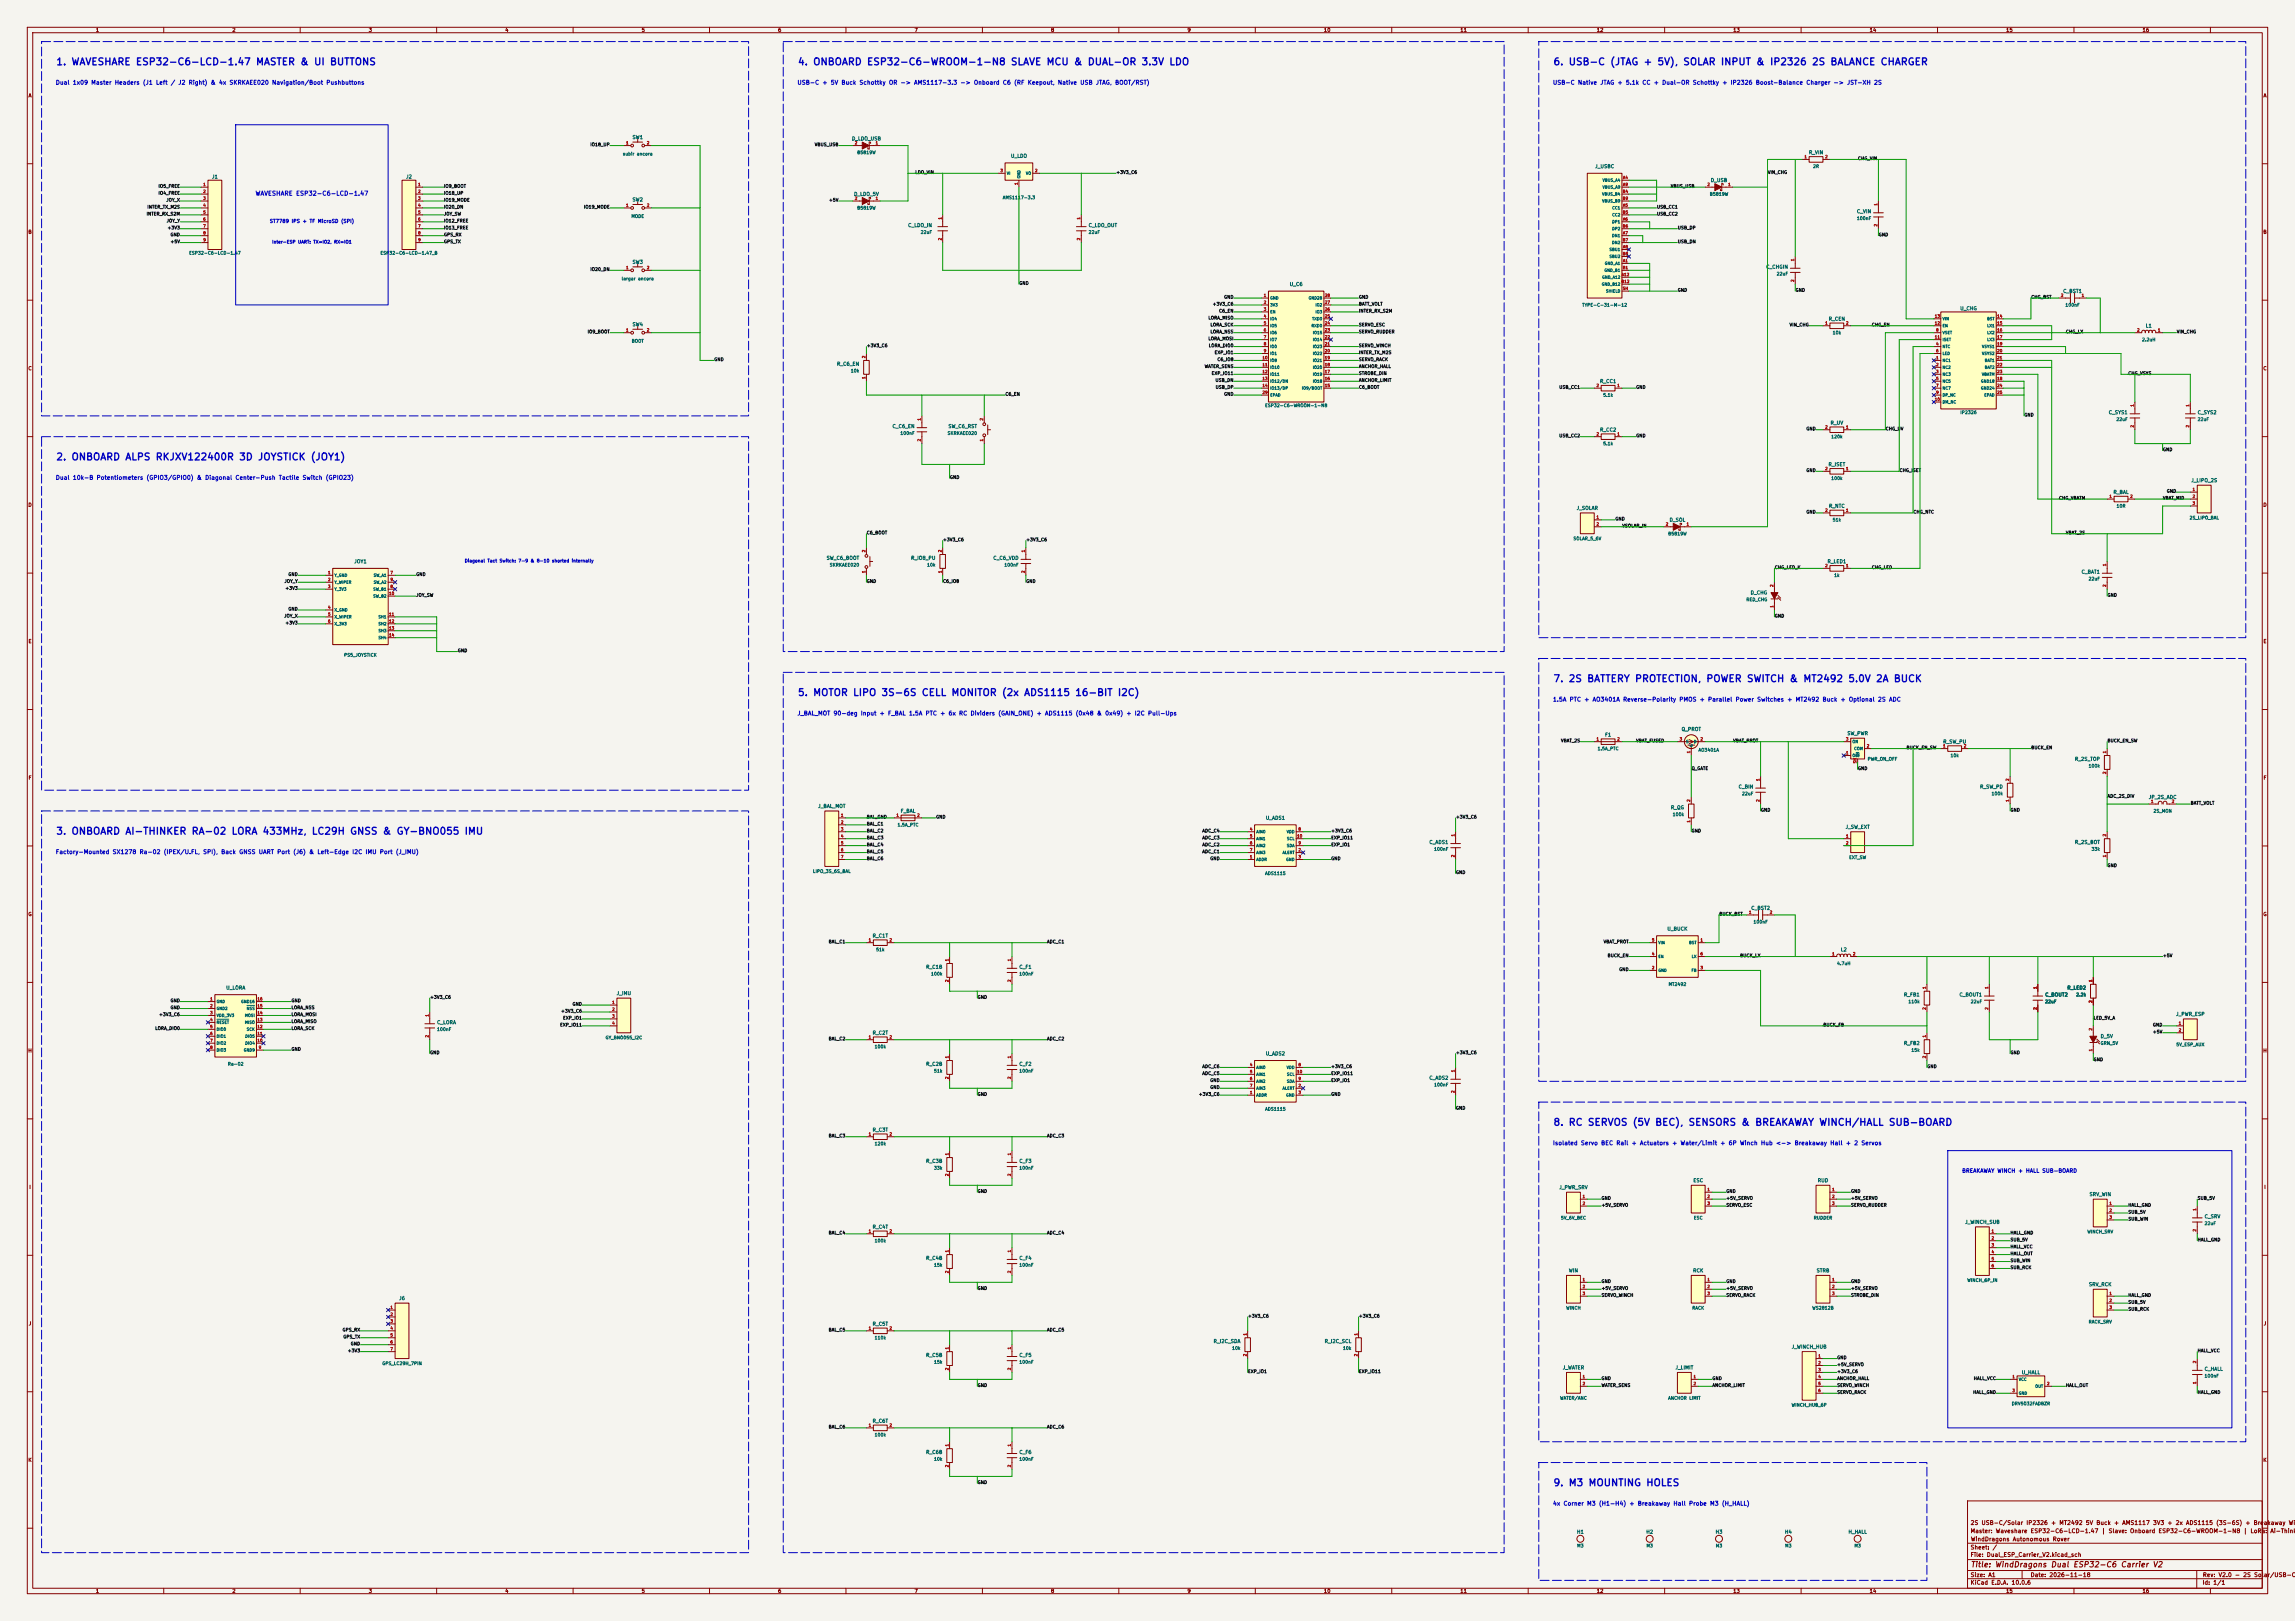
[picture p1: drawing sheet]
<svg xmlns="http://www.w3.org/2000/svg" width="841mm" height="594mm" viewBox="0 0 841 594" stroke-linecap="round" stroke-linejoin="round" font-family="sans-serif">
<defs><g id="words">
<g font-size="2.5" fill="#0000c2">
<text x="20.4" y="24.5">1. WAVESHARE ESP32-C6-LCD-1.47 MASTER &amp; UI BUTTONS</text>
<text x="292.2" y="24.5">4. ONBOARD ESP32-C6-WROOM-1-N8 SLAVE MCU &amp; DUAL-OR 3.3V LDO</text>
<text x="569" y="24.5">6. USB-C (JTAG + 5V), SOLAR INPUT &amp; IP2326 2S BALANCE CHARGER</text>
<text x="20.4" y="169.3">2. ONBOARD ALPS RKJXV122400R 3D JOYSTICK (JOY1)</text>
<text x="569" y="250.6">7. 2S BATTERY PROTECTION, POWER SWITCH &amp; MT2492 5.0V 2A BUCK</text>
<text x="292.2" y="255.7">5. MOTOR LIPO 3S-6S CELL MONITOR (2x ADS1115 16-BIT I2C)</text>
<text x="20.4" y="306.5">3. ONBOARD AI-THINKER RA-02 LORA 433MHz, LC29H GNSS &amp; GY-BNO055 IMU</text>
<text x="569" y="413.1">8. RC SERVOS (5V BEC), SENSORS &amp; BREAKAWAY WINCH/HALL SUB-BOARD</text>
<text x="569" y="545.2">9. M3 MOUNTING HOLES</text>
</g>
<text font-size="2" fill="#840000" x="722" y="574.8">Title: WindDragons Dual ESP32-C6 Carrier V2</text>
<text font-size="1.6" fill="#0000c2" x="93.5" y="72.1">WAVESHARE ESP32-C6-LCD-1.47</text>
<g font-size="1.5" fill="#0000c2">
<text x="20.3" y="31.4">Dual 1x09 Master Headers (J1 Left / J2 Right) &amp; 4x SKRKAEE020 Navigation/Boot Pushbuttons</text>
<text x="292" y="31.4">USB-C + 5V Buck Schottky OR -&gt; AMS1117-3.3 -&gt; Onboard C6 (RF Keepout, Native USB JTAG, BOOT/RST)</text>
<text x="568.9" y="31.4">USB-C Native JTAG + 5.1k CC + Dual-OR Schottky + IP2326 Boost-Balance Charger -&gt; JST-XH 2S</text>
<text x="20.3" y="176.2">Dual 10k-B Potentiometers (GPIO3/GPIO0) &amp; Diagonal Center-Push Tactile Switch (GPIO23)</text>
<text x="568.9" y="257.4">1.5A PTC + AO3401A Reverse-Polarity PMOS + Parallel Power Switches + MT2492 Buck + Optional 2S ADC</text>
<text x="292" y="262.5">J_BAL_MOT 90-deg Input + F_BAL 1.5A PTC + 6x RC Dividers (GAIN_ONE) + ADS1115 (0x48 &amp; 0x49) + I2C Pull-Ups</text>
<text x="20.3" y="313.3">Factory-Mounted SX1278 Ra-02 (IPEX/U.FL, SPI), Back GNSS UART Port (J6) &amp; Left-Edge I2C IMU Port (J_IMU)</text>
<text x="568.9" y="420">Isolated Servo BEC Rail + Actuators + Water/Limit + 6P Winch Hub &lt;-&gt; Breakaway Hall + 2 Servos</text>
<text x="568.9" y="552.1">4x Corner M3 (H1-H4) + Breakaway Hall Probe M3 (H_HALL)</text>
</g>
<g font-size="1.5" fill="#840000">
<text x="721.9" y="562.1">Master: Waveshare ESP32-C6-LCD-1.47 | Slave: Onboard ESP32-C6-WROOM-1-N8 | LoRa:</text>
<text x="721.9" y="559.1">2S USB-C/Solar IP2326 + MT2492 5V Buck + AMS1117 3V3 + 2x ADS1115 (3S-6S) + Breakaway Win</text>
<text x="831.8" y="562.1">Ai-Thinke</text>
<text x="721.9" y="568.1">Sheet: /</text>
<text x="722" y="565.1">WindDragons Autonomous Rover</text>
<text x="721.9" y="570.8">File: Dual_ESP_Carrier_V2.kicad_sch</text>
<text x="721.9" y="581">KiCad E.D.A. 10.0.6</text>
<text x="721.9" y="578.2">Size: A1</text>
<text x="743.9" y="578.2">Date: 2026-11-18</text>
<text x="806.9" y="581">Id: 1/1</text>
<text x="807" y="578.2">Rev: V2.0 - 2S Solar/USB-C</text>
</g>
<text font-size="1.4" fill="#0000c2" x="718.9" y="430.1">BREAKAWAY WINCH + HALL SUB-BOARD</text>
<g font-size="1.3" fill="#840000">
<text x="35" y="12">1</text>
<text x="85" y="12">2</text>
<text x="135" y="12">3</text>
<text x="185" y="12">4</text>
<text x="235" y="12">5</text>
<text x="285" y="12">6</text>
<text x="335" y="12">7</text>
<text x="385" y="12">8</text>
<text x="435" y="12">9</text>
<text x="485" y="12">10</text>
<text x="535" y="12">11</text>
<text x="585" y="12">12</text>
<text x="635" y="12">13</text>
<text x="685" y="12">14</text>
<text x="735" y="12">15</text>
<text x="785" y="12">16</text>
<text x="10.3" y="36">A</text>
<text x="829.3" y="36">A</text>
<text x="10.2" y="86">B</text>
<text x="829.2" y="86">B</text>
<text x="10.2" y="136">C</text>
<text x="829.2" y="136">C</text>
<text x="10.2" y="186">D</text>
<text x="829.2" y="186">D</text>
<text x="10.3" y="236">E</text>
<text x="829.3" y="236">E</text>
<text x="10.3" y="286">F</text>
<text x="829.3" y="286">F</text>
<text x="10.2" y="336">G</text>
<text x="829.2" y="336">G</text>
<text x="10.2" y="386">H</text>
<text x="829.2" y="386">H</text>
<text x="10.6" y="436">I</text>
<text x="829.6" y="436">I</text>
<text x="10.4" y="486">J</text>
<text x="829.4" y="486">J</text>
<text x="10.2" y="536">K</text>
<text x="829.2" y="536">K</text>
<text x="35" y="584">1</text>
<text x="85" y="584">2</text>
<text x="135" y="584">3</text>
<text x="185" y="584">4</text>
<text x="235" y="584">5</text>
<text x="285" y="584">6</text>
<text x="335" y="584">7</text>
<text x="385" y="584">8</text>
<text x="435" y="584">9</text>
<text x="485" y="584">10</text>
<text x="535" y="584">11</text>
<text x="585" y="584">12</text>
<text x="635" y="584">13</text>
<text x="685" y="584">14</text>
<text x="735" y="584">15</text>
<text x="785" y="584">16</text>
</g>
<g font-size="1.3" fill="#006464">
<text x="231.6" y="51.3">SW1</text>
<text x="312.1" y="51.8">D_LDO_USB</text>
<text x="370.3" y="58.1">U_LDO</text>
<text x="662.7" y="56.8">R_VIN</text>
<text x="77.5" y="65.7">J1</text>
<text x="148.6" y="65.7">J2</text>
<text x="584.4" y="61.9">J_USBC</text>
<text x="626.8" y="67">D_USB</text>
<text x="231.6" y="74.1">SW2</text>
<text x="312.8" y="72.1">D_LDO_5V</text>
<text x="332.6" y="83.5">C_LDO_IN</text>
<text x="398.8" y="83.5">C_LDO_OUT</text>
<text x="680.3" y="78.4">C_VIN</text>
<text x="231.6" y="97">SW3</text>
<text x="647" y="98.8">C_CHGIN</text>
<text x="472.5" y="105.1">U_C6</text>
<text x="755.9" y="107.6">C_BST1</text>
<text x="718.1" y="114">U_CHG</text>
<text x="231.6" y="119.8">SW4</text>
<text x="670" y="117.8">R_CEN</text>
<text x="786.2" y="120.3">L1</text>
<text x="306.6" y="134.3">R_C6_EN</text>
<text x="586.2" y="140.7">R_CC1</text>
<text x="670.6" y="155.9">R_UV</text>
<text x="772.6" y="152.1">C_SYS1</text>
<text x="805.2" y="152.1">C_SYS2</text>
<text x="326.9" y="157.2">C_C6_EN</text>
<text x="347.4" y="157.2">SW_C6_RST</text>
<text x="586.2" y="158.4">R_CC2</text>
<text x="669.9" y="171.1">R_ISET</text>
<text x="802.8" y="177">J_LIPO_2S</text>
<text x="774.3" y="181.3">R_BAL</text>
<text x="577.6" y="187.1">J_SOLAR</text>
<text x="611.7" y="191.5">D_SOL</text>
<text x="670.1" y="186.4">R_NTC</text>
<text x="129.7" y="206.7">JOY1</text>
<text x="302.7" y="205.4">SW_C6_BOOT</text>
<text x="333.7" y="205.4">R_IO8_PU</text>
<text x="363.8" y="205.4">C_C6_VDD</text>
<text x="669.5" y="206.7">R_LED1</text>
<text x="762.6" y="210.5">C_BAT1</text>
<text x="641.4" y="218.1">D_CHG</text>
<text x="616.1" y="268.2">Q_PROT</text>
<text x="676.8" y="269.7">SW_PWR</text>
<text x="588" y="270.2">F1</text>
<text x="711.9" y="272.7">R_SW_PU</text>
<text x="760.2" y="279.1">R_2S_TOP</text>
<text x="636.9" y="289.3">C_BIN</text>
<text x="725.4" y="289.3">R_SW_PD</text>
<text x="787.2" y="293.1">JP_2S_ADC</text>
<text x="299.7" y="296.4">J_BAL_MOT</text>
<text x="329.9" y="298.1">F_BAL</text>
<text x="612.1" y="296.9">R_QG</text>
<text x="463.7" y="300.7">U_ADS1</text>
<text x="676.1" y="304">J_SW_EXT</text>
<text x="523.6" y="309.6">C_ADS1</text>
<text x="760.2" y="309.6">R_2S_BOT</text>
<text x="641.6" y="333.7">C_BST2</text>
<text x="610.8" y="341.3">U_BUCK</text>
<text x="319.6" y="343.9">R_C1T</text>
<text x="674.4" y="348.9">L2</text>
<text x="339.2" y="355.3">R_C1B</text>
<text x="373.4" y="355.3">C_F1</text>
<text x="82.7" y="362.9">U_LORA</text>
<text x="225.8" y="364.9">J_IMU</text>
<text x="697.5" y="365.5">R_FB1</text>
<text x="717.9" y="365.5">C_BOUT1</text>
<text x="749.3" y="365.5">C_BOUT2</text>
<text x="757.4" y="362.9">R_LED2</text>
<text x="160" y="375.6">C_LORA</text>
<text x="797.3" y="372.6">J_PWR_ESP</text>
<text x="319.6" y="379.4">R_C2T</text>
<text x="697.5" y="383.2">R_FB2</text>
<text x="769.6" y="380.7">D_5V</text>
<text x="463.7" y="387">U_ADS2</text>
<text x="339.2" y="390.9">R_C2B</text>
<text x="373.4" y="390.9">C_F2</text>
<text x="523.6" y="395.9">C_ADS2</text>
<text x="319.6" y="415">R_C3T</text>
<text x="339.2" y="426.4">R_C3B</text>
<text x="373.4" y="426.4">C_F3</text>
<text x="571.2" y="436.1">J_PWR_SRV</text>
<text x="620.4" y="433.5">ESC</text>
<text x="666" y="433.5">RUD</text>
<text x="765.5" y="438.6">SRV_WIN</text>
<text x="720" y="448.8">J_WINCH_SUB</text>
<text x="807.7" y="446.7">C_SRV</text>
<text x="319.6" y="450.5">R_C4T</text>
<text x="339.2" y="462">R_C4B</text>
<text x="373.4" y="462">C_F4</text>
<text x="574.8" y="466.5">WIN</text>
<text x="620.3" y="466.5">RCK</text>
<text x="665.5" y="466.5">STRB</text>
<text x="765.3" y="471.6">SRV_RCK</text>
<text x="146.1" y="476.7">J6</text>
<text x="319.6" y="486.1">R_C5T</text>
<text x="339.2" y="497.5">R_C5B</text>
<text x="373.4" y="497.5">C_F5</text>
<text x="444.6" y="492.5">R_I2C_SDA</text>
<text x="485.3" y="492.5">R_I2C_SCL</text>
<text x="656.4" y="494.5">J_WINCH_HUB</text>
<text x="572.5" y="502.1">J_WATER</text>
<text x="613.8" y="502.1">J_LIMIT</text>
<text x="740.7" y="503.9">U_HALL</text>
<text x="807.7" y="502.6">C_HALL</text>
<text x="319.6" y="521.7">R_C6T</text>
<text x="339.2" y="533.1">R_C6B</text>
<text x="373.4" y="533.1">C_F6</text>
<text x="577.7" y="562.3">H1</text>
<text x="603.1" y="562.3">H2</text>
<text x="628.5" y="562.3">H3</text>
<text x="653.9" y="562.3">H4</text>
<text x="677.2" y="562.3">H_HALL</text>
</g>
<text font-size="1.3" fill="#0000c2" x="98.7" y="82">ST7789 IPS + TF MicroSD (SPI)</text>
<g font-size="1.1" fill="#0f0f0f">
<text x="216.2" y="53.8">IO18_UP</text>
<text x="298.4" y="53.8">VBUS_USB</text>
<text x="680.7" y="58.9">CHG_VIN</text>
<text x="335.3" y="64">LDO_VIN</text>
<text x="408.9" y="64">+3V3_C6</text>
<text x="647.7" y="64">VIN_CHG</text>
<text x="57.9" y="71.6">IO4_FREE</text>
<text x="57.9" y="69.1">IO5_FREE</text>
<text x="162.5" y="71.6">IO18_UP</text>
<text x="162.5" y="69.1">IO9_BOOT</text>
<text x="612.1" y="69.1">VBUS_USB</text>
<text x="53.9" y="76.7">INTER_TX_M2S</text>
<text x="60.8" y="74.2">JOY_X</text>
<text x="162.5" y="76.7">IO20_DN</text>
<text x="162.5" y="74.2">IO19_MODE</text>
<text x="213.8" y="76.7">IO19_MODE</text>
<text x="303.6" y="74.2">+5V</text>
<text x="607" y="76.7">USB_CC1</text>
<text x="53.6" y="79.2">INTER_RX_S2M</text>
<text x="60.9" y="81.8">JOY_Y</text>
<text x="162.5" y="79.2">JOY_SW</text>
<text x="162.5" y="81.8">IO12_FREE</text>
<text x="607" y="79.2">USB_CC2</text>
<text x="61.3" y="84.3">+3V3</text>
<text x="62.3" y="86.9">GND</text>
<text x="62.3" y="89.4">+5V</text>
<text x="162.5" y="84.3">IO13_FREE</text>
<text x="162.5" y="89.4">GPS_TX</text>
<text x="162.5" y="86.9">GPS_RX</text>
<text x="614.7" y="89.4">USB_DN</text>
<text x="614.7" y="84.3">USB_DP</text>
<text x="688.3" y="86.9">GND</text>
<text x="216.2" y="99.6">IO20_DN</text>
<text x="373.4" y="104.6">GND</text>
<text x="614.7" y="107.2">GND</text>
<text x="657.8" y="107.2">GND</text>
<text x="444.2" y="112.3">+3V3_C6</text>
<text x="448.4" y="109.7">GND</text>
<text x="497.8" y="109.7">GND</text>
<text x="497.8" y="112.3">BATT_VOLT</text>
<text x="744.2" y="109.7">CHG_BST</text>
<text x="442.7" y="117.3">LORA_MISO</text>
<text x="443.4" y="119.9">LORA_SCK</text>
<text x="446.6" y="114.8">C6_EN</text>
<text x="497.8" y="114.8">INTER_RX_S2M</text>
<text x="497.8" y="119.9">SERVO_ESC</text>
<text x="655.6" y="119.9">VIN_CHG</text>
<text x="685.8" y="119.9">CHG_EN</text>
<text x="215.2" y="122.4">IO9_BOOT</text>
<text x="442.7" y="125">LORA_MOSI</text>
<text x="443.4" y="122.4">LORA_NSS</text>
<text x="497.8" y="122.4">SERVO_RUDDER</text>
<text x="756.9" y="122.4">CHG_LX</text>
<text x="797.5" y="122.4">VIN_CHG</text>
<text x="317.5" y="127.5">+3V3_C6</text>
<text x="442.8" y="127.5">LORA_DIO0</text>
<text x="444.9" y="130">EXP_IO1</text>
<text x="497.8" y="130">INTER_TX_M2S</text>
<text x="497.8" y="127.5">SERVO_WINCH</text>
<text x="261.6" y="132.6">GND</text>
<text x="441.3" y="135.1">WATER_SENS</text>
<text x="443.8" y="137.7">EXP_IO11</text>
<text x="446" y="132.6">C6_IO8</text>
<text x="497.8" y="132.6">SERVO_RACK</text>
<text x="497.8" y="135.1">ANCHOR_HALL</text>
<text x="497.8" y="137.7">STROBE_DIN</text>
<text x="779.8" y="137.7">CHG_VSYS</text>
<text x="445.3" y="140.2">USB_DN</text>
<text x="445.3" y="142.7">USB_DP</text>
<text x="497.8" y="140.2">ANCHOR_LIMIT</text>
<text x="497.8" y="142.7">C6_BOOT</text>
<text x="571.2" y="142.7">USB_CC1</text>
<text x="599.4" y="142.7">GND</text>
<text x="368.3" y="145.3">C6_EN</text>
<text x="448.4" y="145.3">GND</text>
<text x="741.7" y="152.9">GND</text>
<text x="571.2" y="160.5">USB_CC2</text>
<text x="599.4" y="160.5">GND</text>
<text x="661.8" y="158">GND</text>
<text x="690.9" y="158">CHG_UV</text>
<text x="792.5" y="165.6">GND</text>
<text x="661.8" y="173.2">GND</text>
<text x="695.9" y="173.2">CHG_ISET</text>
<text x="348" y="175.8">GND</text>
<text x="754.4" y="183.4">CHG_VBATM</text>
<text x="792.5" y="183.4">VBAT_MID</text>
<text x="793.9" y="180.8">GND</text>
<text x="591.8" y="191">GND</text>
<text x="661.8" y="188.5">GND</text>
<text x="701" y="188.5">CHG_NTC</text>
<text x="317.5" y="196.1">C6_BOOT</text>
<text x="594.3" y="193.5">VSOLAR_IN</text>
<text x="756.9" y="196.1">VBAT_2S</text>
<text x="345.4" y="198.6">+3V3_C6</text>
<text x="375.9" y="198.6">+3V3_C6</text>
<text x="650.2" y="208.8">CHG_LED_K</text>
<text x="685.8" y="208.8">CHG_LED</text>
<text x="104.1" y="213.9">JOY_Y</text>
<text x="105.5" y="211.3">GND</text>
<text x="152.4" y="211.3">GND</text>
<text x="317.5" y="213.9">GND</text>
<text x="345.4" y="213.9">C6_IO8</text>
<text x="375.9" y="213.9">GND</text>
<text x="104.4" y="216.4">+3V3</text>
<text x="152.4" y="218.9">JOY_SW</text>
<text x="772.1" y="218.9">GND</text>
<text x="104" y="226.6">JOY_X</text>
<text x="105.5" y="224">GND</text>
<text x="650.2" y="226.6">GND</text>
<text x="104.4" y="229.1">+3V3</text>
<text x="167.6" y="239.3">GND</text>
<text x="571.9" y="272.3">VBAT_2S</text>
<text x="599.4" y="272.3">VBAT_FUSED</text>
<text x="635" y="272.3">VBAT_PROT</text>
<text x="698.5" y="274.8">BUCK_EN_SW</text>
<text x="744.2" y="274.8">BUCK_EN</text>
<text x="772.1" y="272.3">BUCK_EN_SW</text>
<text x="619.7" y="282.4">Q_GATE</text>
<text x="680.7" y="282.4">GND</text>
<text x="772.1" y="292.6">ADC_2S_DIV</text>
<text x="645.1" y="297.7">GND</text>
<text x="736.6" y="297.7">GND</text>
<text x="802.6" y="295.1">BATT_VOLT</text>
<text x="317.5" y="302.8">BAL_C1</text>
<text x="317.5" y="305.3">BAL_C2</text>
<text x="317.5" y="300.2">BAL_GND</text>
<text x="342.9" y="300.2">GND</text>
<text x="440.5" y="305.3">ADC_C4</text>
<text x="487.7" y="305.3">+3V3_C6</text>
<text x="533.4" y="300.2">+3V3_C6</text>
<text x="619.7" y="305.3">GND</text>
<text x="317.5" y="310.4">BAL_C4</text>
<text x="317.5" y="307.8">BAL_C3</text>
<text x="440.5" y="310.4">ADC_C2</text>
<text x="440.5" y="307.8">ADC_C3</text>
<text x="487.7" y="310.4">EXP_IO1</text>
<text x="487.7" y="307.8">EXP_IO11</text>
<text x="317.5" y="315.5">BAL_C6</text>
<text x="317.5" y="312.9">BAL_C5</text>
<text x="440.5" y="312.9">ADC_C1</text>
<text x="443.3" y="315.5">GND</text>
<text x="487.7" y="315.5">GND</text>
<text x="772.1" y="318">GND</text>
<text x="533.4" y="320.5">GND</text>
<text x="629.9" y="335.8">BUCK_BST</text>
<text x="303.5" y="345.9">BAL_C1</text>
<text x="383.5" y="345.9">ADC_C1</text>
<text x="587.5" y="345.9">VBAT_PROT</text>
<text x="589" y="351">BUCK_EN</text>
<text x="637.5" y="351">BUCK_LX</text>
<text x="792.5" y="351">+5V</text>
<text x="593.2" y="356.1">GND</text>
<text x="62.3" y="367.5">GND</text>
<text x="62.3" y="370.1">GND</text>
<text x="106.7" y="367.5">GND</text>
<text x="106.7" y="370.1">LORA_NSS</text>
<text x="157.5" y="366.3">+3V3_C6</text>
<text x="205.5" y="371.3">+3V3_C6</text>
<text x="209.7" y="368.8">GND</text>
<text x="358.1" y="366.3">GND</text>
<text x="56.7" y="377.7">LORA_DIO0</text>
<text x="58.2" y="372.6">+3V3_C6</text>
<text x="106.7" y="375.1">LORA_MISO</text>
<text x="106.7" y="372.6">LORA_MOSI</text>
<text x="106.7" y="377.7">LORA_SCK</text>
<text x="205.1" y="376.4">EXP_IO11</text>
<text x="206.2" y="373.9">EXP_IO1</text>
<text x="668" y="376.4">BUCK_FB</text>
<text x="767.1" y="373.9">LED_5V_A</text>
<text x="788.8" y="376.4">GND</text>
<text x="303.5" y="381.5">BAL_C2</text>
<text x="383.5" y="381.5">ADC_C2</text>
<text x="788.8" y="379">+5V</text>
<text x="106.7" y="385.3">GND</text>
<text x="157.5" y="386.6">GND</text>
<text x="533.4" y="386.6">+3V3_C6</text>
<text x="736.6" y="386.6">GND</text>
<text x="767.1" y="389.1">GND</text>
<text x="440.5" y="394.2">ADC_C5</text>
<text x="440.5" y="391.7">ADC_C6</text>
<text x="487.7" y="394.2">EXP_IO11</text>
<text x="487.7" y="391.7">+3V3_C6</text>
<text x="706.1" y="391.7">GND</text>
<text x="358.1" y="401.8">GND</text>
<text x="439.2" y="401.8">+3V3_C6</text>
<text x="443.3" y="396.7">GND</text>
<text x="443.3" y="399.3">GND</text>
<text x="487.7" y="401.8">GND</text>
<text x="487.7" y="396.7">EXP_IO1</text>
<text x="533.4" y="406.9">GND</text>
<text x="303.5" y="417.1">BAL_C3</text>
<text x="383.5" y="417.1">ADC_C3</text>
<text x="358.1" y="437.4">GND</text>
<text x="632.4" y="437.4">GND</text>
<text x="678.2" y="437.4">GND</text>
<text x="586.7" y="439.9">GND</text>
<text x="586.7" y="442.5">+5V_SERVO</text>
<text x="632.4" y="439.9">+5V_SERVO</text>
<text x="632.4" y="442.5">SERVO_ESC</text>
<text x="678.2" y="439.9">+5V_SERVO</text>
<text x="678.2" y="442.5">SERVO_RUDDER</text>
<text x="779.8" y="442.5">HALL_GND</text>
<text x="805.2" y="439.9">SUB_5V</text>
<text x="779.8" y="445">SUB_5V</text>
<text x="779.8" y="447.5">SUB_WIN</text>
<text x="303.5" y="452.6">BAL_C4</text>
<text x="383.5" y="452.6">ADC_C4</text>
<text x="736.6" y="452.6">HALL_GND</text>
<text x="736.6" y="455.2">SUB_5V</text>
<text x="805.2" y="455.2">HALL_GND</text>
<text x="736.6" y="457.7">HALL_VCC</text>
<text x="736.6" y="460.2">HALL_OUT</text>
<text x="736.6" y="465.3">SUB_RCK</text>
<text x="736.6" y="462.8">SUB_WIN</text>
<text x="358.1" y="472.9">GND</text>
<text x="586.7" y="472.9">+5V_SERVO</text>
<text x="586.7" y="470.4">GND</text>
<text x="632.4" y="472.9">+5V_SERVO</text>
<text x="632.4" y="470.4">GND</text>
<text x="678.2" y="470.4">GND</text>
<text x="678.2" y="472.9">+5V_SERVO</text>
<text x="586.7" y="475.5">SERVO_WINCH</text>
<text x="632.4" y="475.5">SERVO_RACK</text>
<text x="678.2" y="475.5">STROBE_DIN</text>
<text x="779.8" y="478">SUB_5V</text>
<text x="779.8" y="475.5">HALL_GND</text>
<text x="457.2" y="483.1">+3V3_C6</text>
<text x="497.8" y="483.1">+3V3_C6</text>
<text x="779.8" y="480.6">SUB_RCK</text>
<text x="125.4" y="488.2">GPS_RX</text>
<text x="125.7" y="490.7">GPS_TX</text>
<text x="303.5" y="488.2">BAL_C5</text>
<text x="383.5" y="488.2">ADC_C5</text>
<text x="127.3" y="495.8">+3V3</text>
<text x="128.4" y="493.3">GND</text>
<text x="805.2" y="495.8">HALL_VCC</text>
<text x="457.2" y="503.4">EXP_IO1</text>
<text x="497.8" y="503.4">EXP_IO11</text>
<text x="673.1" y="500.9">+5V_SERVO</text>
<text x="673.1" y="498.3">GND</text>
<text x="673.1" y="503.4">+3V3_C6</text>
<text x="358.1" y="508.5">GND</text>
<text x="586.7" y="506">GND</text>
<text x="586.7" y="508.5">WATER_SENS</text>
<text x="627.4" y="508.5">ANCHOR_LIMIT</text>
<text x="627.4" y="506">GND</text>
<text x="673.1" y="506">ANCHOR_HALL</text>
<text x="673.1" y="508.5">SERVO_WINCH</text>
<text x="723.1" y="506">HALL_VCC</text>
<text x="756.9" y="508.5">HALL_OUT</text>
<text x="673.1" y="511">SERVO_RACK</text>
<text x="722.9" y="511">HALL_GND</text>
<text x="805.2" y="511">HALL_GND</text>
<text x="303.5" y="523.7">BAL_C6</text>
<text x="383.5" y="523.7">ADC_C6</text>
<text x="358.1" y="544.1">GND</text>
</g>
<g font-size="1.1" fill="#006464">
<text x="228.1" y="57.3">subir ancora</text>
<text x="314" y="56.7">B5819W</text>
<text x="664.2" y="61.8">2R</text>
<text x="626.4" y="72">B5819W</text>
<text x="314" y="77.1">B5819W</text>
<text x="367.3" y="73.3">AMS1117-3.3</text>
<text x="231.2" y="80.1">MODE</text>
<text x="680.3" y="80.9">100nF</text>
<text x="337.2" y="86">22uF</text>
<text x="398.8" y="86">22uF</text>
<text x="69.2" y="93.6">ESP32-C6-LCD-1.47</text>
<text x="139.3" y="93.6">ESP32-C6-LCD-1.47_B</text>
<text x="650.9" y="101.2">22uF</text>
<text x="227.7" y="103">largar ancora</text>
<text x="579.6" y="112.6">TYPE-C-31-M-12</text>
<text x="756.7" y="112.6">100nF</text>
<text x="231.4" y="125.8">BOOT</text>
<text x="671.4" y="122.8">10k</text>
<text x="784.8" y="125.3">2.2uH</text>
<text x="311.6" y="136.8">10k</text>
<text x="463.4" y="149.5">ESP32-C6-WROOM-1-N8</text>
<text x="587.3" y="145.6">5.1k</text>
<text x="718.2" y="152">IP2326</text>
<text x="775.4" y="154.5">22uF</text>
<text x="805.2" y="154.5">22uF</text>
<text x="329.8" y="159.6">100nF</text>
<text x="347.1" y="159.6">SKRKAEE020</text>
<text x="670.9" y="160.9">120k</text>
<text x="587.3" y="163.4">5.1k</text>
<text x="670.9" y="176.1">100k</text>
<text x="671.4" y="191.4">51k</text>
<text x="775.5" y="186.3">10R</text>
<text x="802.2" y="190.6">2S_LIPO_BAL</text>
<text x="611.2" y="196.4">B5819W</text>
<text x="576.4" y="198.2">SOLAR_5_6V</text>
<text x="303.9" y="207.9">SKRKAEE020</text>
<text x="339.6" y="207.9">10k</text>
<text x="367.9" y="207.9">100nF</text>
<text x="672" y="211.7">1k</text>
<text x="765.2" y="213">22uF</text>
<text x="639.8" y="220.6">RED_CHG</text>
<text x="126" y="240.9">PS5_JOYSTICK</text>
<text x="585.3" y="275.2">1.5A_PTC</text>
<text x="622.3" y="275.7">AO3401A</text>
<text x="684.3" y="279">PWR_ON_OFF</text>
<text x="714.6" y="277.7">10k</text>
<text x="765.2" y="281.5">100k</text>
<text x="638.2" y="291.7">22uF</text>
<text x="729.7" y="291.7">100k</text>
<text x="612.8" y="299.3">100k</text>
<text x="789" y="298">2S_MON</text>
<text x="328.8" y="303.1">1.5A_PTC</text>
<text x="525.4" y="312">100nF</text>
<text x="677.5" y="315.1">EXT_SW</text>
<text x="766.3" y="312">33k</text>
<text x="297.8" y="320.1">LIPO_3S_6S_BAL</text>
<text x="463.5" y="320.9">ADS1115</text>
<text x="642.4" y="338.7">100nF</text>
<text x="320.9" y="348.8">51k</text>
<text x="673" y="353.9">4.7uH</text>
<text x="341" y="357.7">100k</text>
<text x="373.4" y="357.7">100nF</text>
<text x="611.3" y="361.5">MT2492</text>
<text x="760.7" y="365.4">2.2k</text>
<text x="699.2" y="367.9">110k</text>
<text x="722" y="367.9">22uF</text>
<text x="749.3" y="367.9">22uF</text>
<text x="160" y="378.1">100nF</text>
<text x="221.8" y="381.1">GY_BNO055_I2C</text>
<text x="769.6" y="383.1">GRN_5V</text>
<text x="797.4" y="383.6">5V_ESP_AUX</text>
<text x="320.4" y="384.4">100k</text>
<text x="700.3" y="385.7">15k</text>
<text x="83.4" y="390.8">Ra-02</text>
<text x="342.1" y="393.3">51k</text>
<text x="373.4" y="393.3">100nF</text>
<text x="525.4" y="398.4">100nF</text>
<text x="463.5" y="407.3">ADS1115</text>
<text x="320.4" y="420">120k</text>
<text x="342.1" y="428.9">33k</text>
<text x="373.4" y="428.9">100nF</text>
<text x="571.9" y="447.1">5V_6V_BEC</text>
<text x="620.6" y="447.1">ESC</text>
<text x="664.5" y="447.1">RUDDER</text>
<text x="807.7" y="449.2">22uF</text>
<text x="320.4" y="455.5">100k</text>
<text x="764.8" y="452.2">WINCH_SRV</text>
<text x="342.1" y="464.4">15k</text>
<text x="373.4" y="464.4">100nF</text>
<text x="720.8" y="470">WINCH_6P_IN</text>
<text x="573.8" y="480.2">WINCH</text>
<text x="620" y="480.2">RACK</text>
<text x="664" y="480.2">WS2812B</text>
<text x="765.3" y="485.2">RACK_SRV</text>
<text x="320.4" y="491.1">110k</text>
<text x="451.3" y="494.9">10k</text>
<text x="492" y="494.9">10k</text>
<text x="139.9" y="500.5">GPS_LC29H_7PIN</text>
<text x="342.1" y="500">15k</text>
<text x="373.4" y="500">100nF</text>
<text x="807.7" y="505.1">100nF</text>
<text x="571.5" y="513.2">WATER/ANC</text>
<text x="611.1" y="513.2">ANCHOR LIMIT</text>
<text x="656.4" y="515.7">WINCH_HUB_6P</text>
<text x="737.1" y="515.2">DRV5032FADBZR</text>
<text x="320.4" y="526.6">100k</text>
<text x="342.1" y="535.5">10k</text>
<text x="373.4" y="535.5">100nF</text>
<text x="577.8" y="567.3">M3</text>
<text x="603.2" y="567.3">M3</text>
<text x="628.6" y="567.3">M3</text>
<text x="654" y="567.3">M3</text>
<text x="679.4" y="567.3">M3</text>
</g>
<g font-size="1.1" fill="#0000c2">
<text x="99.6" y="89.5">Inter-ESP UART: TX=IO2, RX=IO1</text>
<text x="170.2" y="206.4">Diagonal Tact Switch: 7-9 &amp; 8-10 shorted internally</text>
</g>
<g font-size="1" fill="#a90000">
<text x="229.3" y="53.1">1</text>
<text x="236.9" y="53.1">2</text>
<text x="313.1" y="53.1">2</text>
<text x="320.7" y="53.1">1</text>
<text x="661.1" y="58.2">1</text>
<text x="668.7" y="58.2">2</text>
<text x="366.4" y="63.3">3</text>
<text x="379.1" y="63.3">2</text>
<text x="594.6" y="65.8">A4</text>
<text x="74.3" y="68.4">1</text>
<text x="74.3" y="70.9">2</text>
<text x="153.1" y="68.4">1</text>
<text x="153.1" y="70.9">2</text>
<text x="373.2" y="67.9" transform="rotate(-90 373.2 67.9)">1</text>
<text x="594.5" y="70.9">B4</text>
<text x="594.6" y="68.4">A9</text>
<text x="625.5" y="68.4">2</text>
<text x="633.1" y="68.4">1</text>
<text x="74.3" y="73.5">3</text>
<text x="74.3" y="76">4</text>
<text x="153.1" y="73.5">3</text>
<text x="153.1" y="76">4</text>
<text x="229.3" y="76">1</text>
<text x="236.9" y="76">2</text>
<text x="313.1" y="73.5">2</text>
<text x="320.7" y="73.5">1</text>
<text x="594.5" y="73.5">B9</text>
<text x="594.6" y="76">A5</text>
<text x="688.1" y="75.5" transform="rotate(-90 688.1 75.5)">1</text>
<text x="74.3" y="78.5">5</text>
<text x="74.3" y="81.1">6</text>
<text x="74.3" y="83.6">7</text>
<text x="153.1" y="78.5">5</text>
<text x="153.1" y="81.1">6</text>
<text x="153.1" y="83.6">7</text>
<text x="345.2" y="80.6" transform="rotate(-90 345.2 80.6)">1</text>
<text x="396" y="80.6" transform="rotate(-90 396 80.6)">1</text>
<text x="594.5" y="78.5">B5</text>
<text x="594.5" y="83.6">B6</text>
<text x="594.6" y="81.1">A6</text>
<text x="688.1" y="83.1" transform="rotate(-90 688.1 83.1)">2</text>
<text x="74.3" y="86.2">8</text>
<text x="74.3" y="88.7">9</text>
<text x="153.1" y="86.2">8</text>
<text x="153.1" y="88.7">9</text>
<text x="345.2" y="88.2" transform="rotate(-90 345.2 88.2)">2</text>
<text x="396" y="88.2" transform="rotate(-90 396 88.2)">2</text>
<text x="594.5" y="88.7">B7</text>
<text x="594.6" y="86.2">A7</text>
<text x="594.5" y="93.8">B8</text>
<text x="594.6" y="91.2">A8</text>
<text x="657.7" y="95.8" transform="rotate(-90 657.7 95.8)">1</text>
<text x="229.3" y="98.9">1</text>
<text x="236.9" y="98.9">2</text>
<text x="594.1" y="101.4">A12</text>
<text x="594.5" y="98.9">B1</text>
<text x="594.6" y="96.3">A1</text>
<text x="594.1" y="103.9">B12</text>
<text x="594.5" y="106.5">SH</text>
<text x="657.7" y="103.5" transform="rotate(-90 657.7 103.5)">2</text>
<text x="463" y="109">1</text>
<text x="463" y="111.6">2</text>
<text x="485.3" y="111.6">27</text>
<text x="485.3" y="109">28</text>
<text x="755.1" y="109">2</text>
<text x="762.7" y="109">1</text>
<text x="463" y="114.1">3</text>
<text x="463" y="116.6">4</text>
<text x="463" y="119.2">5</text>
<text x="485.3" y="119.2">24</text>
<text x="485.3" y="116.6">25</text>
<text x="485.3" y="114.1">26</text>
<text x="668.7" y="119.2">1</text>
<text x="676.3" y="119.2">2</text>
<text x="708.9" y="119.2">12</text>
<text x="708.9" y="116.6">13</text>
<text x="731.7" y="116.6">14</text>
<text x="731.7" y="119.2">15</text>
<text x="229.3" y="121.7">1</text>
<text x="236.9" y="121.7">2</text>
<text x="463" y="121.7">6</text>
<text x="463" y="124.3">7</text>
<text x="485.3" y="124.3">22</text>
<text x="485.3" y="121.7">23</text>
<text x="708.9" y="124.3">11</text>
<text x="709.3" y="121.7">8</text>
<text x="731.7" y="121.7">16</text>
<text x="731.7" y="124.3">17</text>
<text x="783" y="121.7">2</text>
<text x="790.6" y="121.7">1</text>
<text x="317.3" y="131.4" transform="rotate(-90 317.3 131.4)">2</text>
<text x="462.5" y="131.9">10</text>
<text x="463" y="126.8">8</text>
<text x="463" y="129.3">9</text>
<text x="485.3" y="131.9">19</text>
<text x="485.3" y="129.3">20</text>
<text x="485.3" y="126.8">21</text>
<text x="709.3" y="131.9">1</text>
<text x="709.3" y="126.8">4</text>
<text x="709.3" y="129.3">6</text>
<text x="731.7" y="126.8">19</text>
<text x="731.7" y="129.3">20</text>
<text x="731.7" y="131.9">21</text>
<text x="462.5" y="134.4">11</text>
<text x="462.5" y="137">12</text>
<text x="485.3" y="137">17</text>
<text x="485.3" y="134.4">18</text>
<text x="709.3" y="134.4">2</text>
<text x="709.3" y="137">3</text>
<text x="731.7" y="134.4">22</text>
<text x="731.7" y="137">23</text>
<text x="317.3" y="139" transform="rotate(-90 317.3 139)">1</text>
<text x="462.5" y="139.5">13</text>
<text x="462.5" y="142">14</text>
<text x="485.3" y="142">15</text>
<text x="485.3" y="139.5">16</text>
<text x="584.9" y="142">2</text>
<text x="592.5" y="142">1</text>
<text x="709.3" y="139.5">5</text>
<text x="709.3" y="142">7</text>
<text x="731.7" y="139.5">18</text>
<text x="731.7" y="142">24</text>
<text x="462.5" y="144.6">29</text>
<text x="708.9" y="147.1">10</text>
<text x="709.3" y="144.6">9</text>
<text x="731.7" y="144.6">25</text>
<text x="782.1" y="149.2" transform="rotate(-90 782.1 149.2)">1</text>
<text x="802.4" y="149.2" transform="rotate(-90 802.4 149.2)">1</text>
<text x="337.6" y="154.3" transform="rotate(-90 337.6 154.3)">1</text>
<text x="360.5" y="154.3" transform="rotate(-90 360.5 154.3)">2</text>
<text x="337.6" y="161.9" transform="rotate(-90 337.6 161.9)">2</text>
<text x="360.5" y="161.9" transform="rotate(-90 360.5 161.9)">1</text>
<text x="584.9" y="159.8">2</text>
<text x="592.5" y="159.8">1</text>
<text x="668.7" y="157.3">2</text>
<text x="676.3" y="157.3">1</text>
<text x="782.1" y="156.8" transform="rotate(-90 782.1 156.8)">2</text>
<text x="802.4" y="156.8" transform="rotate(-90 802.4 156.8)">2</text>
<text x="668.7" y="172.5">2</text>
<text x="676.3" y="172.5">1</text>
<text x="772.8" y="182.7">1</text>
<text x="780.5" y="182.7">2</text>
<text x="803.3" y="180.1">1</text>
<text x="803.3" y="182.7">2</text>
<text x="803.3" y="185.2">3</text>
<text x="584.9" y="190.3">1</text>
<text x="668.7" y="187.8">2</text>
<text x="676.3" y="187.8">1</text>
<text x="584.9" y="192.8">2</text>
<text x="610.3" y="192.8">2</text>
<text x="617.9" y="192.8">1</text>
<text x="317.3" y="202.5" transform="rotate(-90 317.3 202.5)">2</text>
<text x="345.2" y="202.5" transform="rotate(-90 345.2 202.5)">2</text>
<text x="375.7" y="202.5" transform="rotate(-90 375.7 202.5)">1</text>
<text x="668.7" y="208.1">2</text>
<text x="676.3" y="208.1">1</text>
<text x="772" y="207.6" transform="rotate(-90 772 207.6)">1</text>
<text x="120.1" y="210.6">1</text>
<text x="120.1" y="213.2">2</text>
<text x="120.1" y="215.7">3</text>
<text x="142.9" y="210.6">7</text>
<text x="142.9" y="215.7">8</text>
<text x="142.9" y="213.2">9</text>
<text x="317.3" y="210.1" transform="rotate(-90 317.3 210.1)">1</text>
<text x="345.2" y="210.1" transform="rotate(-90 345.2 210.1)">1</text>
<text x="375.7" y="210.1" transform="rotate(-90 375.7 210.1)">2</text>
<text x="650" y="215.2" transform="rotate(-90 650 215.2)">2</text>
<text x="772" y="215.2" transform="rotate(-90 772 215.2)">2</text>
<text x="142.4" y="218.2">10</text>
<text x="120.1" y="223.3">4</text>
<text x="120.1" y="225.9">5</text>
<text x="142.4" y="225.9">11</text>
<text x="650" y="222.8" transform="rotate(-90 650 222.8)">1</text>
<text x="120.1" y="228.4">6</text>
<text x="142.4" y="228.4">12</text>
<text x="142.4" y="230.9">13</text>
<text x="142.4" y="233.5">14</text>
<text x="584.9" y="271.6">1</text>
<text x="592.5" y="271.6">2</text>
<text x="615.4" y="271.6">3</text>
<text x="623" y="271.6">2</text>
<text x="676.3" y="271.6">3</text>
<text x="683.9" y="274.1">2</text>
<text x="711.9" y="274.1">1</text>
<text x="719.5" y="274.1">2</text>
<text x="619.6" y="276.2" transform="rotate(-90 619.6 276.2)">1</text>
<text x="676.3" y="276.7">1</text>
<text x="680.5" y="279.9" transform="rotate(-90 680.5 279.9)">SH</text>
<text x="772" y="276.2" transform="rotate(-90 772 276.2)">1</text>
<text x="645" y="286.3" transform="rotate(-90 645 286.3)">1</text>
<text x="736.4" y="286.3" transform="rotate(-90 736.4 286.3)">2</text>
<text x="772" y="283.8" transform="rotate(-90 772 283.8)">2</text>
<text x="619.6" y="294" transform="rotate(-90 619.6 294)">2</text>
<text x="645" y="294" transform="rotate(-90 645 294)">2</text>
<text x="736.4" y="294" transform="rotate(-90 736.4 294)">1</text>
<text x="308" y="299.5">1</text>
<text x="328.3" y="299.5">1</text>
<text x="336" y="299.5">2</text>
<text x="788.1" y="294.4">1</text>
<text x="795.7" y="294.4">2</text>
<text x="308" y="302.1">2</text>
<text x="308" y="304.6">3</text>
<text x="457.9" y="304.6">4</text>
<text x="475.7" y="304.6">8</text>
<text x="619.6" y="301.6" transform="rotate(-90 619.6 301.6)">1</text>
<text x="308" y="307.1">4</text>
<text x="308" y="309.7">5</text>
<text x="457.9" y="307.1">5</text>
<text x="457.9" y="309.7">6</text>
<text x="475.2" y="307.1">10</text>
<text x="475.7" y="309.7">9</text>
<text x="533.2" y="306.7" transform="rotate(-90 533.2 306.7)">1</text>
<text x="676.3" y="307.1">1</text>
<text x="676.3" y="309.7">2</text>
<text x="772" y="306.7" transform="rotate(-90 772 306.7)">2</text>
<text x="308" y="312.2">6</text>
<text x="308" y="314.8">7</text>
<text x="457.9" y="314.8">1</text>
<text x="457.9" y="312.2">7</text>
<text x="475.7" y="312.2">2</text>
<text x="475.7" y="314.8">3</text>
<text x="533.2" y="314.3" transform="rotate(-90 533.2 314.3)">2</text>
<text x="772" y="314.3" transform="rotate(-90 772 314.3)">1</text>
<text x="640.8" y="335.1">1</text>
<text x="648.4" y="335.1">2</text>
<text x="318.2" y="345.2">1</text>
<text x="325.8" y="345.2">2</text>
<text x="605.2" y="345.2">5</text>
<text x="623" y="345.2">1</text>
<text x="347.8" y="352.4" transform="rotate(-90 347.8 352.4)">1</text>
<text x="370.6" y="352.4" transform="rotate(-90 370.6 352.4)">1</text>
<text x="605.2" y="350.3">4</text>
<text x="623" y="350.3">6</text>
<text x="671.2" y="350.3">1</text>
<text x="678.9" y="350.3">2</text>
<text x="347.8" y="360" transform="rotate(-90 347.8 360)">2</text>
<text x="370.6" y="360" transform="rotate(-90 370.6 360)">2</text>
<text x="605.2" y="355.4">2</text>
<text x="623" y="355.4">3</text>
<text x="766.9" y="360" transform="rotate(-90 766.9 360)">1</text>
<text x="705.9" y="362.5" transform="rotate(-90 705.9 362.5)">1</text>
<text x="728.8" y="362.5" transform="rotate(-90 728.8 362.5)">1</text>
<text x="746.6" y="362.5" transform="rotate(-90 746.6 362.5)">1</text>
<text x="76.9" y="366.8">1</text>
<text x="76.9" y="369.4">2</text>
<text x="76.9" y="371.9">3</text>
<text x="94.2" y="371.9">14</text>
<text x="94.2" y="369.4">15</text>
<text x="94.2" y="366.8">16</text>
<text x="224.2" y="368.1">1</text>
<text x="224.2" y="370.6">2</text>
<text x="705.9" y="370.2" transform="rotate(-90 705.9 370.2)">2</text>
<text x="728.8" y="370.2" transform="rotate(-90 728.8 370.2)">2</text>
<text x="746.6" y="370.2" transform="rotate(-90 746.6 370.2)">2</text>
<text x="766.9" y="367.6" transform="rotate(-90 766.9 367.6)">2</text>
<text x="76.9" y="374.4">4</text>
<text x="76.9" y="377">5</text>
<text x="94.2" y="377">12</text>
<text x="94.2" y="374.4">13</text>
<text x="157.3" y="372.7" transform="rotate(-90 157.3 372.7)">1</text>
<text x="224.2" y="373.2">3</text>
<text x="224.2" y="375.7">4</text>
<text x="766.9" y="377.8" transform="rotate(-90 766.9 377.8)">2</text>
<text x="798.2" y="375.7">1</text>
<text x="76.9" y="379.5">6</text>
<text x="76.9" y="382.1">7</text>
<text x="94.2" y="382.1">10</text>
<text x="94.2" y="379.5">11</text>
<text x="157.3" y="380.3" transform="rotate(-90 157.3 380.3)">2</text>
<text x="318.2" y="380.8">1</text>
<text x="325.8" y="380.8">2</text>
<text x="705.9" y="380.3" transform="rotate(-90 705.9 380.3)">1</text>
<text x="798.2" y="378.3">2</text>
<text x="76.9" y="384.6">8</text>
<text x="94.7" y="384.6">9</text>
<text x="347.8" y="387.9" transform="rotate(-90 347.8 387.9)">1</text>
<text x="370.6" y="387.9" transform="rotate(-90 370.6 387.9)">1</text>
<text x="705.9" y="387.9" transform="rotate(-90 705.9 387.9)">2</text>
<text x="766.9" y="385.4" transform="rotate(-90 766.9 385.4)">1</text>
<text x="347.8" y="395.6" transform="rotate(-90 347.8 395.6)">2</text>
<text x="370.6" y="395.6" transform="rotate(-90 370.6 395.6)">2</text>
<text x="457.9" y="391">4</text>
<text x="457.9" y="393.5">5</text>
<text x="475.2" y="393.5">10</text>
<text x="475.7" y="391">8</text>
<text x="533.2" y="393" transform="rotate(-90 533.2 393)">1</text>
<text x="457.9" y="401.1">1</text>
<text x="457.9" y="396">6</text>
<text x="457.9" y="398.6">7</text>
<text x="475.7" y="398.6">2</text>
<text x="475.7" y="401.1">3</text>
<text x="475.7" y="396">9</text>
<text x="533.2" y="400.6" transform="rotate(-90 533.2 400.6)">2</text>
<text x="318.2" y="416.4">1</text>
<text x="325.8" y="416.4">2</text>
<text x="347.8" y="423.5" transform="rotate(-90 347.8 423.5)">1</text>
<text x="370.6" y="423.5" transform="rotate(-90 370.6 423.5)">1</text>
<text x="347.8" y="431.1" transform="rotate(-90 347.8 431.1)">2</text>
<text x="370.6" y="431.1" transform="rotate(-90 370.6 431.1)">2</text>
<text x="625.5" y="436.7">1</text>
<text x="671.2" y="436.7">1</text>
<text x="579.8" y="439.2">1</text>
<text x="579.8" y="441.8">2</text>
<text x="625.5" y="439.2">2</text>
<text x="625.5" y="441.8">3</text>
<text x="671.2" y="439.2">2</text>
<text x="671.2" y="441.8">3</text>
<text x="772.8" y="441.8">1</text>
<text x="805" y="443.8" transform="rotate(-90 805 443.8)">1</text>
<text x="772.8" y="444.3">2</text>
<text x="772.8" y="446.8">3</text>
<text x="318.2" y="451.9">1</text>
<text x="325.8" y="451.9">2</text>
<text x="729.7" y="451.9">1</text>
<text x="729.7" y="454.5">2</text>
<text x="805" y="451.4" transform="rotate(-90 805 451.4)">2</text>
<text x="347.8" y="459.1" transform="rotate(-90 347.8 459.1)">1</text>
<text x="370.6" y="459.1" transform="rotate(-90 370.6 459.1)">1</text>
<text x="729.7" y="457">3</text>
<text x="729.7" y="459.5">4</text>
<text x="347.8" y="466.7" transform="rotate(-90 347.8 466.7)">2</text>
<text x="370.6" y="466.7" transform="rotate(-90 370.6 466.7)">2</text>
<text x="729.7" y="462.1">5</text>
<text x="729.7" y="464.6">6</text>
<text x="579.8" y="469.7">1</text>
<text x="579.8" y="472.2">2</text>
<text x="625.5" y="469.7">1</text>
<text x="625.5" y="472.2">2</text>
<text x="671.2" y="469.7">1</text>
<text x="671.2" y="472.2">2</text>
<text x="142.9" y="479.9">1</text>
<text x="579.8" y="474.8">3</text>
<text x="625.5" y="474.8">3</text>
<text x="671.2" y="474.8">3</text>
<text x="772.8" y="474.8">1</text>
<text x="772.8" y="477.3">2</text>
<text x="772.8" y="479.9">3</text>
<text x="142.9" y="482.4">2</text>
<text x="142.9" y="484.9">3</text>
<text x="142.9" y="487.5">4</text>
<text x="142.9" y="490">5</text>
<text x="318.2" y="487.5">1</text>
<text x="325.8" y="487.5">2</text>
<text x="457" y="489.5" transform="rotate(-90 457 489.5)">1</text>
<text x="497.6" y="489.5" transform="rotate(-90 497.6 489.5)">1</text>
<text x="142.9" y="492.6">6</text>
<text x="142.9" y="495.1">7</text>
<text x="347.8" y="494.6" transform="rotate(-90 347.8 494.6)">1</text>
<text x="370.6" y="494.6" transform="rotate(-90 370.6 494.6)">1</text>
<text x="457" y="497.2" transform="rotate(-90 457 497.2)">2</text>
<text x="497.6" y="497.2" transform="rotate(-90 497.6 497.2)">2</text>
<text x="666.2" y="497.6">1</text>
<text x="347.8" y="502.2" transform="rotate(-90 347.8 502.2)">2</text>
<text x="370.6" y="502.2" transform="rotate(-90 370.6 502.2)">2</text>
<text x="666.2" y="500.2">2</text>
<text x="666.2" y="502.7">3</text>
<text x="805" y="499.7" transform="rotate(-90 805 499.7)">2</text>
<text x="579.8" y="505.3">1</text>
<text x="579.8" y="507.8">2</text>
<text x="620.4" y="505.3">1</text>
<text x="620.4" y="507.8">2</text>
<text x="666.2" y="505.3">4</text>
<text x="666.2" y="507.8">5</text>
<text x="737.3" y="505.3">1</text>
<text x="750" y="507.8">2</text>
<text x="805" y="507.3" transform="rotate(-90 805 507.3)">1</text>
<text x="666.2" y="510.3">6</text>
<text x="737.3" y="510.3">3</text>
<text x="318.2" y="523">1</text>
<text x="325.8" y="523">2</text>
<text x="347.8" y="530.2" transform="rotate(-90 347.8 530.2)">1</text>
<text x="370.6" y="530.2" transform="rotate(-90 370.6 530.2)">1</text>
<text x="347.8" y="537.8" transform="rotate(-90 347.8 537.8)">2</text>
<text x="370.6" y="537.8" transform="rotate(-90 370.6 537.8)">2</text>
</g>
<g font-size="1" fill="#006464">
<text x="368.8" y="64.3">VI</text>
<text x="374.1" y="65.5" transform="rotate(-90 374.1 65.5)">GND</text>
<text x="375.8" y="64.3">VO</text>
<text x="587" y="71.9">VBUS_B4</text>
<text x="587.1" y="66.8">VBUS_A4</text>
<text x="587.1" y="69.3">VBUS_A9</text>
<text x="587" y="74.4">VBUS_B9</text>
<text x="590.7" y="77">CC1</text>
<text x="590.7" y="82">DP1</text>
<text x="590.7" y="79.5">CC2</text>
<text x="590.6" y="87.1">DN1</text>
<text x="590.6" y="89.7">DN2</text>
<text x="590.7" y="84.6">DP2</text>
<text x="589.6" y="92.2">SBU1</text>
<text x="589.6" y="94.7">SBU2</text>
<text x="587.8" y="99.8">GND_B1</text>
<text x="587.9" y="97.3">GND_A1</text>
<text x="586.8" y="104.9">GND_B12</text>
<text x="587" y="102.4">GND_A12</text>
<text x="588.4" y="107.4">SHIELD</text>
<text x="465.3" y="110">GND</text>
<text x="465.3" y="112.5">3V3</text>
<text x="479.4" y="110">GND28</text>
<text x="481.9" y="112.5">IO2</text>
<text x="465.3" y="115.1">EN</text>
<text x="465.3" y="117.6">IO4</text>
<text x="480.7" y="117.6">TXD0</text>
<text x="481.9" y="115.1">IO3</text>
<text x="711.7" y="117.6">VIN</text>
<text x="728.1" y="117.6">BST</text>
<text x="465.3" y="120.1">IO5</text>
<text x="465.3" y="122.7">IO6</text>
<text x="465.3" y="125.2">IO7</text>
<text x="480.5" y="120.1">RXD0</text>
<text x="480.9" y="125.2">IO14</text>
<text x="480.9" y="122.7">IO15</text>
<text x="711.7" y="122.7">VSET</text>
<text x="711.7" y="125.2">ISET</text>
<text x="711.7" y="120.1">EN</text>
<text x="728.1" y="120.1">LX1</text>
<text x="728.1" y="122.7">LX2</text>
<text x="728.1" y="125.2">LX3</text>
<text x="465.3" y="127.8">IO0</text>
<text x="465.3" y="130.3">IO1</text>
<text x="480.9" y="130.3">IO22</text>
<text x="480.9" y="127.8">IO23</text>
<text x="711.7" y="127.8">NTC</text>
<text x="711.7" y="130.3">LED</text>
<text x="726.2" y="127.8">VSYS1</text>
<text x="726.2" y="130.3">VSYS2</text>
<text x="465.3" y="132.8">IO8</text>
<text x="465.3" y="135.4">IO10</text>
<text x="465.3" y="137.9">IO11</text>
<text x="480.9" y="137.9">IO19</text>
<text x="480.9" y="135.4">IO20</text>
<text x="480.9" y="132.8">IO21</text>
<text x="711.7" y="132.8">NC1</text>
<text x="711.7" y="135.4">NC2</text>
<text x="711.7" y="137.9">NC3</text>
<text x="726.1" y="137.9">VBATM</text>
<text x="727.2" y="132.8">BAT1</text>
<text x="727.2" y="135.4">BAT2</text>
<text x="465.3" y="140.5">IO12/DN</text>
<text x="465.3" y="143">IO13/DP</text>
<text x="476.9" y="143">IO9/BOOT</text>
<text x="480.9" y="140.5">IO18</text>
<text x="711.7" y="140.5">NC5</text>
<text x="711.7" y="143">NC7</text>
<text x="725.8" y="140.5">GND18</text>
<text x="725.8" y="143">GND24</text>
<text x="465.3" y="145.5">EPAD</text>
<text x="711.7" y="145.5">DP_NC</text>
<text x="711.7" y="148.1">DM_NC</text>
<text x="727" y="145.5">EPAD</text>
<text x="122.4" y="211.6">Y_GND</text>
<text x="122.4" y="214.1">Y_WIPER</text>
<text x="136.8" y="211.6">SW_A1</text>
<text x="136.8" y="214.1">SW_A2</text>
<text x="122.4" y="216.7">Y_3V3</text>
<text x="136.6" y="216.7">SW_B1</text>
<text x="136.6" y="219.2">SW_B2</text>
<text x="122.4" y="224.3">X_GND</text>
<text x="122.4" y="226.8">X_WIPER</text>
<text x="138.5" y="226.8">SH1</text>
<text x="122.4" y="229.4">X_3V3</text>
<text x="138.5" y="229.4">SH2</text>
<text x="138.5" y="231.9">SH3</text>
<text x="138.5" y="234.4">SH4</text>
<text x="617.7" y="272.5">S</text>
<text x="620.5" y="273.8" transform="rotate(-90 620.5 273.8)">G</text>
<text x="620.6" y="272.5">D</text>
<text x="678.7" y="272.5">ON</text>
<text x="679.3" y="275.1">COM</text>
<text x="678.7" y="277.6">OFF</text>
<text x="681.5" y="277.6" transform="rotate(-90 681.5 277.6)">SH</text>
<text x="460.2" y="305.6">AIN0</text>
<text x="471.4" y="305.6">VDD</text>
<text x="460.2" y="308.1">AIN1</text>
<text x="460.2" y="310.6">AIN2</text>
<text x="471.4" y="310.6">SDA</text>
<text x="471.5" y="308.1">SCL</text>
<text x="460.2" y="315.7">ADDR</text>
<text x="460.2" y="313.2">AIN3</text>
<text x="469.9" y="313.2">ALERT</text>
<text x="471.2" y="315.7">GND</text>
<text x="607.6" y="346.2">VIN</text>
<text x="618.8" y="346.2">BST</text>
<text x="607.6" y="351.3">EN</text>
<text x="619.8" y="351.3">LX</text>
<text x="607.6" y="356.4">GND</text>
<text x="619.7" y="356.4">FB</text>
<text x="79.2" y="367.8">GND</text>
<text x="79.2" y="370.3">GND2</text>
<text x="88.2" y="367.8">GND16</text>
<text x="90.3" y="370.3">NSS</text>
<text x="79.2" y="372.9">VDD_3V3</text>
<text x="79.2" y="375.4">RESET</text>
<text x="79.2" y="378">DIO0</text>
<text x="89.6" y="375.4">MISO</text>
<text x="89.6" y="372.9">MOSI</text>
<text x="90.3" y="378">SCK</text>
<text x="79.2" y="380.5">DIO1</text>
<text x="79.2" y="383">DIO2</text>
<text x="89.7" y="383">DIO4</text>
<text x="89.7" y="380.5">DIO5</text>
<text x="79.2" y="385.6">DIO3</text>
<text x="89.2" y="385.6">GND9</text>
<text x="460.2" y="391.9">AIN0</text>
<text x="460.2" y="394.5">AIN1</text>
<text x="471.4" y="391.9">VDD</text>
<text x="471.5" y="394.5">SCL</text>
<text x="460.2" y="397">AIN2</text>
<text x="460.2" y="399.5">AIN3</text>
<text x="469.9" y="399.5">ALERT</text>
<text x="471.4" y="397">SDA</text>
<text x="460.2" y="402.1">ADDR</text>
<text x="471.2" y="402.1">GND</text>
<text x="739.6" y="506.2">VCC</text>
<text x="745.7" y="508.8">OUT</text>
<text x="739.6" y="511.3">GND</text>
</g>
</g></defs>
<path d="M0 0h841v594h-841z" fill="#f5f4ef" stroke="#f5f4ef" stroke-width=".37"/>
<g fill="none" stroke="#840000" stroke-width=".37">
<path d="M10 10h821v574h-821zM12 12h817v570h-817zM60 10v2M110 10v2M160 10v2M210 10v2M260 10v2M310 10v2M360 10v2M410 10v2M460 10v2M510 10v2"/>
<path d="M560 10v2M610 10v2M660 10v2M710 10v2M760 10v2M810 10v2M10 60h2M829 60h2M10 110h2M829 110h2M10 160h2M829 160h2"/>
<path d="M10 210h2M829 210h2M10 260h2M829 260h2M10 310h2M829 310h2M10 360h2M829 360h2M10 410h2M829 410h2M10 460h2M829 460h2"/>
<path d="M496.8 490.2h2.1v5.1h-2.1zM497.8 487.7v2.5M497.8 495.3v2.5M10 510h2M829 510h2M10 560h2M721 550h108v32h-108zM829 560h2M721 578.5h108M721 575.5h108M721 571.5h108M721 565.5h108"/>
<path d="M741 575.5v3M805 575.5v6.5M60 582v2M110 582v2M160 582v2M210 582v2M260 582v2M310 582v2M360 582v2M410 582v2M460 582v2M510 582v2"/>
<path d="M560 582v2M610 582v2M660 582v2M710 582v2M760 582v2M810 582v2"/>
</g>
<path d="M302.3 297.2h5v20.3h-5z" fill="#ffffc2"/>
<path d="M302.3 297.2h5v20.3h-5zM307.3 299.7h2.6M307.3 302.3h2.6M307.3 304.8h2.6M307.3 307.3h2.6M307.3 309.9h2.6M307.3 312.4h2.6M307.3 315h2.6" fill="none" stroke="#840000" stroke-width=".37"/>
<path d="M121.9 208.3h20.3v27.9h-20.3z" fill="#ffffc2"/>
<g fill="none" stroke="#840000" stroke-width=".37">
<path d="M228.6 53.3h2.5M231.9 52.1h3.6M233.7 51.1v1M236.2 53.3h2.6M119.4 210.8h2.5M119.4 213.4h2.5M119.4 215.9h2.5M121.9 208.3h20.3v27.9h-20.3zM142.2 210.8h2.6M142.2 213.4h2.6M142.2 215.9h2.6M142.2 218.4h2.6"/>
<path d="M119.4 223.5h2.5M119.4 226.1h2.5M119.4 228.6h2.5M142.2 226.1h2.6M142.2 228.6h2.6M142.2 231.1h2.6M142.2 233.7h2.6"/>
<circle cx="231.6" cy="53.3" r=".51"/>
<circle cx="235.7" cy="53.3" r=".51"/>
</g>
<path d="M76.2 66h5.1v25.4h-5.1z" fill="#ffffc2"/>
<path d="M73.7 68.6h2.5M73.7 71.1h2.5M73.7 73.7h2.5M73.7 76.2h2.5M73.7 78.7h2.5M76.2 66h5.1v25.4h-5.1zM73.7 81.3h2.5M73.7 83.8h2.5M73.7 86.4h2.5M73.7 88.9h2.5" fill="none" stroke="#840000" stroke-width=".37"/>
<path d="M147.3 66h5.1v25.4h-5.1z" fill="#ffffc2"/>
<g fill="none" stroke="#840000" stroke-width=".37">
<path d="M147.3 66h5.1v25.4h-5.1zM152.4 68.6h2.5M152.4 71.1h2.5M152.4 73.7h2.5M152.4 76.2h2.5M152.4 78.7h2.5M228.6 76.2h2.5M231.9 74.9h3.6M233.7 73.9v1M236.2 76.2h2.6M152.4 81.3h2.5M152.4 83.8h2.5"/>
<path d="M152.4 86.4h2.5M152.4 88.9h2.5M228.6 99.1h2.5M231.9 97.8h3.6M233.7 96.8v1M236.2 99.1h2.6M233.7 119.6v1M228.6 121.9h2.5M231.9 120.6h3.6M236.2 121.9h2.6M643.4 288.8h3.5M643.4 290.3h3.5"/>
<path d="M645.2 284.5v4.3M645.2 290.3v4.3"/>
<circle cx="231.6" cy="76.2" r=".51"/>
<circle cx="235.7" cy="76.2" r=".51"/>
<circle cx="231.6" cy="99.1" r=".51"/>
<circle cx="235.7" cy="99.1" r=".51"/>
<circle cx="231.6" cy="121.9" r=".51"/>
<circle cx="235.7" cy="121.9" r=".51"/>
</g>
<path d="M678.2 270.5h5.1v7.6h-5.1z" fill="#ffffc2"/>
<path d="M675.6 276.9h2.6M675.6 271.8h2.6M678.2 270.5h5.1v7.6h-5.1zM680.7 278.1v1.3M683.3 274.3h2.5" fill="none" stroke="#840000" stroke-width=".37"/>
<path d="M678.2 304.8h5.1v7.6h-5.1z" fill="#ffffc2"/>
<g fill="none" stroke="#840000" stroke-width=".37">
<path d="M584.2 271.8h10.2M586.7 270.8h5.1v2h-5.1zM614.7 271.8h10.1M618.5 273h2.5M619 271l1.5 .8-1.5 .7M619.8 273v3.9M618.7 294.6h2.1v5.1h-2.1zM619.8 292.1v2.5M619.8 299.7v2.6M675.6 307.3h2.6M675.6 309.9h2.6M678.2 304.8h5.1v7.6h-5.1z"/>
<path d="M640.1 335.3h4.3M644.4 333.5v3.6M645.9 335.3h4.3M645.9 333.5v3.6M670.6 350.5h2.5l.1-.6 .5-.3 .6 .3 .1 .6 .1-.6 .5-.3 .6 .3v.6l.1-.6 .6-.3 .5 .3 .1 .6 .1-.6 .5-.3 .6 .3 .1 .6h2.5"/>
<circle cx="619.8" cy="271.8" r="2.54"/>
</g>
<circle cx="619.8" cy="271.8" r="2.54" fill="#ffffc2" stroke="#ffffc2" stroke-width=".37"/>
<path d="M619.8 467.4h5v10.1h-5z" fill="#ffffc2"/>
<path d="M619.8 467.4h5v10.1h-5zM624.8 469.9h2.6M624.8 472.4h2.6M624.8 475h2.6" fill="none" stroke="#840000" stroke-width=".37"/>
<path d="M619.8 434.3h5v10.2h-5z" fill="#ffffc2"/>
<path d="M619.8 434.3h5v10.2h-5zM624.8 436.9h2.6M624.8 439.4h2.6M624.8 442h2.6" fill="none" stroke="#840000" stroke-width=".37"/>
<path d="M574 467.4h5.1v10.1h-5.1z" fill="#ffffc2"/>
<path d="M574 467.4h5.1v10.1h-5.1zM579.1 469.9h2.6M579.1 472.4h2.6M579.1 475h2.6" fill="none" stroke="#840000" stroke-width=".37"/>
<path d="M574 436.9h5.1v7.6h-5.1z" fill="#ffffc2"/>
<path d="M574 436.9h5.1v7.6h-5.1zM579.1 439.4h2.6M579.1 442h2.6" fill="none" stroke="#840000" stroke-width=".37"/>
<path d="M665.5 467.4h5.1v10.1h-5.1z" fill="#ffffc2"/>
<path d="M665.5 467.4h5.1v10.1h-5.1zM670.6 469.9h2.5M670.6 472.4h2.5M670.6 475h2.5" fill="none" stroke="#840000" stroke-width=".37"/>
<path d="M660.4 495.3h5.1v17.8h-5.1z" fill="#ffffc2"/>
<path d="M660.4 495.3h5.1v17.8h-5.1zM665.5 497.8h2.5M665.5 500.4h2.5M665.5 502.9h2.5M665.5 505.5h2.5M665.5 508h2.5M665.5 510.5h2.5" fill="none" stroke="#840000" stroke-width=".37"/>
<path d="M739.1 504.2h10.2v7.6h-10.2z" fill="#ffffc2"/>
<path d="M803.4 446.3h3.6M803.4 447.8h3.6M805.2 442v4.3M805.2 447.8v4.3M805.2 497.8v4.4M736.6 505.5h2.5M736.6 510.5h2.5M739.1 504.2h10.2v7.6h-10.2zM749.3 508h2.5M803.4 502.2h3.6M803.4 503.7h3.6M805.2 503.7v4.3" fill="none" stroke="#840000" stroke-width=".37"/>
<path d="M767.1 472.4h5.1v10.2h-5.1z" fill="#ffffc2"/>
<path d="M767.1 472.4h5.1v10.2h-5.1zM772.2 475h2.5M772.2 477.5h2.5M772.2 480.1h2.5" fill="none" stroke="#840000" stroke-width=".37"/>
<path d="M665.5 434.3h5.1v10.2h-5.1z" fill="#ffffc2"/>
<path d="M665.5 434.3h5.1v10.2h-5.1zM670.6 436.9h2.5M670.6 439.4h2.5M670.6 442h2.5" fill="none" stroke="#840000" stroke-width=".37"/>
<path d="M767.1 439.4h5.1v10.2h-5.1z" fill="#ffffc2"/>
<g fill="none" stroke="#840000" stroke-width=".37">
<path d="M767.1 358.1v2.6M745 365h3.5M745 366.5h3.5M746.8 360.7v4.3M746.8 366.5v4.3M766.1 360.7h2v5.1h-2zM767.1 365.8v2.5M767.1 375.9v3.8M765.8 382h2.5M767.1 382v4.1M768.3 380.7l1.1 1.1M768.3 381.5l1.1 1"/>
<path d="M767.1 439.4h5.1v10.2h-5.1zM772.2 442h2.5M772.2 444.5h2.5M772.2 447h2.5"/>
</g>
<path d="M765.8 379.7h2.5l-1.2 2.3z" fill="#840000" stroke="#840000" stroke-width=".37"/>
<path d="M723.9 449.6h5.1v17.8h-5.1z" fill="#ffffc2"/>
<g fill="none" stroke="#840000" stroke-width=".37">
<path d="M771.1 276.9h2.1v5h-2.1zM772.2 274.3v2.6M772.2 281.9v2.6M787.4 294.6h3.6v-.6l.5-.4 .7 .3v.7M792.7 294.6l.1-.6 .5-.4 .7 .3v.7h3.6M771.1 307.3h2.1v5.1h-2.1zM772.2 304.8v2.5M772.2 312.4v2.6M727.2 365h3.6M727.2 366.5h3.6M729 360.7v4.3M729 366.5v4.3"/>
<path d="M723.9 449.6h5.1v17.8h-5.1zM729 452.1h2.5M729 454.7h2.5M729 457.2h2.5M729 459.7h2.5M729 462.3h2.5M729 464.8h2.5"/>
</g>
<path d="M800.1 373.4h5.1v7.6h-5.1z" fill="#ffffc2"/>
<path d="M797.6 375.9h2.5M797.6 378.5h2.5M800.1 373.4h5.1v7.6h-5.1z" fill="none" stroke="#840000" stroke-width=".37"/>
<path d="M607.1 342.9h15.2v15.2h-15.2z" fill="#ffffc2"/>
<g fill="none" stroke="#840000" stroke-width=".37">
<path d="M604.5 345.4h2.6M604.5 355.6h2.6M604.5 350.5h2.6M607.1 342.9h15.2v15.2h-15.2zM622.3 345.4h2.5M622.3 355.6h2.5M622.3 350.5h2.5M705.1 363.2h2v5.1h-2zM706.1 360.7v2.5M706.1 368.3v2.5M706.1 378.5v2.5M705.1 381h2v5.1h-2z"/>
<path d="M706.1 386.1v2.5"/>
</g>
<path d="M574 502.9h5.1v7.6h-5.1z" fill="#ffffc2"/>
<path d="M574 502.9h5.1v7.6h-5.1zM579.1 505.5h2.6M579.1 508h2.6" fill="none" stroke="#840000" stroke-width=".37"/>
<path d="M614.7 502.9h5.1v7.6h-5.1z" fill="#ffffc2"/>
<g fill="none" stroke="#840000" stroke-width=".37">
<path d="M711.2 274.3h2.5M713.7 273.3h5.1v2h-5.1zM718.8 274.3h2.6M735.6 287h2v5.1h-2zM736.6 284.5v2.5M736.6 292.1v2.5M614.7 502.9h5.1v7.6h-5.1zM619.8 505.5h2.5M619.8 508h2.5"/>
<circle cx="579.1" cy="563.9" r="1.27"/>
<circle cx="604.5" cy="563.9" r="1.27"/>
<circle cx="629.9" cy="563.9" r="1.27"/>
<circle cx="655.3" cy="563.9" r="1.27"/>
<circle cx="680.7" cy="563.9" r="1.27"/>
</g>
<path d="M464.8 106.7h20.3v40.6h-20.3z" fill="#ffffc2"/>
<g fill="none" stroke="#840000" stroke-width=".37">
<path d="M396.2 78.7v4.4M394.5 83.1h3.5M394.5 84.6h3.5M396.2 84.6v4.3M462.3 109.2h2.5M462.3 111.8h2.5M462.3 114.3h2.5M462.3 116.8h2.5M462.3 119.4h2.5M464.8 106.7h20.3v40.6h-20.3zM485.1 109.2h2.6M485.1 111.8h2.6"/>
<path d="M485.1 114.3h2.6M485.1 116.8h2.6M485.1 119.4h2.6M316.5 132.1h2v5.1h-2zM317.5 129.5v2.6M317.5 137.2v2.5M462.3 121.9h2.5M462.3 124.5h2.5M462.3 127h2.5M462.3 129.5h2.5M462.3 132.1h2.5M462.3 134.6h2.5"/>
<path d="M462.3 137.2h2.5M462.3 139.7h2.5M485.1 121.9h2.6M485.1 124.5h2.6M485.1 127h2.6M485.1 129.5h2.6M485.1 132.1h2.6M485.1 134.6h2.6M485.1 137.2h2.6M485.1 139.7h2.6M336 156.7h3.6M336 158.2h3.6"/>
<path d="M337.8 152.4v4.3M337.8 158.2v4.4M360.7 152.4v2.5M361.9 155.7v3.6M361.9 157.5h1.1M462.3 142.2h2.5M462.3 144.8h2.5M485.1 142.2h2.6M360.7 160v2.6M317.5 200.7v2.5M317.5 208.3v2.5M318.8 204v3.5"/>
<path d="M318.8 205.7h1"/>
<circle cx="360.7" cy="159.5" r=".51"/>
<circle cx="360.7" cy="155.4" r=".51"/>
<circle cx="317.5" cy="203.7" r=".51"/>
<circle cx="317.5" cy="207.8" r=".51"/>
</g>
<path d="M368.3 59.7h10.2v6.3h-10.2z" fill="#ffffc2"/>
<g fill="none" stroke="#840000" stroke-width=".37">
<path d="M312.4 53.3h3.6M318.5 53.3h4.1M319 52.6v-.5h-.5v2.5h-.5v-.5M368.3 59.7h10.2v6.3h-10.2zM312.4 73.7h3.6M318.5 73.7h4.1M319 72.9v-.5h-.5v2.5h-.5v-.5M345.4 78.7v4.4M365.8 63.5h2.5M373.4 66v2.6M378.5 63.5h2.5M343.7 83.1h3.5"/>
<path d="M343.7 84.6h3.5M345.4 84.6v4.3M800.9 151.6h3.5M800.9 153.2h3.5M802.6 147.3v4.3M802.6 153.2v4.3M668 188h2.6M670.6 186.9h5v2.1h-5zM675.6 188h2.6M344.4 203.2h2.1v5.1h-2.1zM345.4 200.7v2.5M345.4 208.3v2.5"/>
<path d="M374.1 205h3.6M374.1 206.5h3.6M375.9 200.7v4.3M375.9 206.5v4.3M668 208.3h2.6M670.6 207.3h5v2h-5zM675.6 208.3h2.6M317.5 345.4h2.5M320 344.4h5.1v2.1h-5.1zM325.1 345.4h2.6M369.1 354.8h3.5M369.1 356.4h3.5"/>
<path d="M370.8 350.5v4.3M370.8 356.4v4.3M369.1 390.4h3.5M369.1 391.9h3.5M370.8 386.1v4.3M370.8 391.9v4.3"/>
</g>
<g fill="#840000" stroke="#840000" stroke-width=".37">
<path d="M316 72.4l2.5 1.3-2.5 1.2z"/>
<path d="M316 52.1l2.5 1.2-2.5 1.3z"/>
</g>
<path d="M805.2 177.8h5.1v10.2h-5.1z" fill="#ffffc2"/>
<g fill="none" stroke="#840000" stroke-width=".37">
<path d="M754.4 109.2h4.3M758.7 107.4v3.6M760.2 109.2h4.3M760.2 107.4v3.6M805.2 177.8h5.1v10.2h-5.1zM802.6 180.3h2.6M802.6 182.9h2.6M802.6 185.4h2.6M649 219.5h2.5M650.2 213.4v3.8M650.2 219.5v4M651.5 218.2l1 1"/>
<path d="M651.5 218.9l1 1.1M347 353.1h2v5h-2zM348 350.5v2.6M348 358.1v2.6M320 380h5.1v2h-5.1zM317.5 381h2.5M325.1 381h2.6M347 388.6h2v5.1h-2zM348 386.1v2.5M348 393.7v2.5"/>
</g>
<path d="M649 217.2h2.5l-1.3 2.3z" fill="#840000" stroke="#840000" stroke-width=".37"/>
<path d="M579.1 188h5.1v7.6h-5.1z" fill="#ffffc2"/>
<g fill="none" stroke="#840000" stroke-width=".37">
<path d="M656.1 98.3h3.5M656.1 99.8h3.5M657.9 94v4.3M657.9 99.8v4.3M584.2 142.2h2.5M586.7 159h5.1v2h-5.1zM586.7 141.2h5.1v2.1h-5.1zM591.8 142.2h2.6M584.2 160h2.5M591.8 160h2.6M579.1 188h5.1v7.6h-5.1zM584.2 190.5h2.5"/>
<path d="M584.2 193h2.5M609.6 193h3.6M615.7 193h4.1M616.2 192.3v-.5h-.5v2.5h-.5v-.5"/>
</g>
<path d="M613.2 191.8l2.5 1.2-2.5 1.3z" fill="#840000" stroke="#840000" stroke-width=".37"/>
<path d="M581.7 63.5h12.7v45.7h-12.7z" fill="#ffffc2"/>
<g fill="none" stroke="#840000" stroke-width=".37">
<path d="M660.4 58.4h2.5M662.9 57.4h5.1v2h-5.1zM668 58.4h2.6M581.7 63.5h12.7v45.7h-12.7zM594.4 66h2.5M594.4 76.2h2.5M594.4 68.6h2.5M594.4 71.1h2.5M594.4 78.7h2.5M594.4 73.7h2.5M624.8 68.6h3.6M630.9 68.6h4.1"/>
<path d="M631.4 67.8v-.5h-.5v2.5h-.5v-.5M686.6 78h3.5M686.6 79.5h3.5M688.3 73.7v4.3M688.3 79.5v4.3M594.4 96.5h2.5M594.4 81.3h2.5M594.4 86.4h2.5M594.4 91.4h2.5M594.4 99.1h2.5M594.4 83.8h2.5M594.4 88.9h2.5"/>
<path d="M594.4 94h2.5M594.4 101.6h2.5M594.4 104.1h2.5M594.4 106.7h2.5M668 119.4h2.6M670.6 118.4h5v2h-5zM675.6 119.4h2.6M782.3 121.9h2.6v-.6l.6-.3 .5 .3 .1 .6 .1-.6 .6-.3 .5 .3 .1 .6 .1-.6 .5-.3 .6 .3 .1 .6 .1-.6 .5-.3 .6 .3v.6h2.6M668 157.5h2.6M670.6 156.5h5v2h-5zM675.6 157.5h2.6M780.5 151.6h3.6"/>
<path d="M780.5 153.2h3.6M782.3 147.3v4.3M782.3 153.2v4.3M668 172.7h2.6M670.6 171.7h5v2h-5zM675.6 172.7h2.6M772.2 182.9h2.5M774.7 181.9h5.1v2h-5.1zM779.8 182.9h2.5M770.4 210.1h3.5M770.4 211.6h3.5M772.2 205.7v4.4"/>
<path d="M772.2 211.6v4.3M317.5 416.6h2.5M320 415.5h5.1v2.1h-5.1zM325.1 416.6h2.6M347 424.2h2v5.1h-2zM348 421.6v2.6M348 429.3v2.5M369.1 426h3.5M369.1 427.5h3.5M370.8 421.6v4.4M370.8 427.5v4.3M370.8 457.2v4.3"/>
<path d="M369.1 461.5h3.5M369.1 463h3.5M370.8 463v4.4M369.1 497.1h3.5M369.1 498.6h3.5M370.8 492.8v4.3M370.8 498.6v4.3M456.2 490.2h2v5.1h-2zM457.2 487.7v2.5M457.2 495.3v2.5M347 530.9h2v5h-2zM348 528.3v2.6"/>
<path d="M348 535.9v2.6M369.1 532.6h3.5M369.1 534.2h3.5M370.8 528.3v4.3M370.8 534.2v4.3"/>
</g>
<path d="M628.4 67.3l2.5 1.3-2.5 1.2z" fill="#840000" stroke="#840000" stroke-width=".37"/>
<path d="M711.2 114.3h20.3v35.6h-20.3z" fill="#ffffc2"/>
<g fill="none" stroke="#840000" stroke-width=".37">
<path d="M708.7 119.4h2.5M708.7 116.8h2.5M711.2 114.3h20.3v35.6h-20.3zM731.5 119.4h2.6M731.5 116.8h2.6M708.7 132.1h2.5M708.7 134.6h2.5M708.7 137.2h2.5M708.7 127h2.5M708.7 139.7h2.5M708.7 129.5h2.5M708.7 121.9h2.5"/>
<path d="M708.7 124.5h2.5M731.5 132.1h2.6M731.5 134.6h2.6M731.5 137.2h2.6M731.5 127h2.6M731.5 139.7h2.6M731.5 129.5h2.6M731.5 121.9h2.6M731.5 124.5h2.6M708.7 142.2h2.5M708.7 144.8h2.5M708.7 147.3h2.5"/>
<path d="M731.5 142.2h2.6M731.5 144.8h2.6M317.5 452.1h2.5M320 451.1h5.1v2h-5.1zM325.1 452.1h2.6M347 459.7h2v5.1h-2zM348 457.2v2.5M348 464.8v2.6M317.5 487.7h2.5M320 486.7h5.1v2h-5.1zM325.1 487.7h2.6M347 495.3h2v5.1h-2z"/>
<path d="M348 492.8v2.5M348 500.4v2.5M317.5 523.2h2.5M320 522.2h5.1v2.1h-5.1zM325.1 523.2h2.6"/>
</g>
<path d="M144.8 477.5h5.1v20.3h-5.1z" fill="#ffffc2"/>
<path d="M144.8 477.5h5.1v20.3h-5.1zM142.2 480.1h2.6M142.2 482.6h2.6M142.2 485.1h2.6M142.2 487.7h2.6M142.2 490.2h2.6M142.2 492.8h2.6M142.2 495.3h2.6" fill="none" stroke="#840000" stroke-width=".37"/>
<path d="M226.1 365.8h5v12.7h-5z" fill="#ffffc2"/>
<path d="M155.7 375.2h3.6M155.7 376.7h3.6M157.5 370.8v4.4M157.5 376.7v4.3M223.5 368.3h2.6M223.5 370.8h2.6M223.5 373.4h2.6M223.5 375.9h2.6M226.1 365.8h5v12.7h-5z" fill="none" stroke="#840000" stroke-width=".37"/>
<path d="M78.7 364.5h15.3v22.8h-15.3z" fill="#ffffc2"/>
<g fill="none" stroke="#840000" stroke-width=".37">
<path d="M76.2 367h2.5M76.2 369.6h2.5M76.2 372.1h2.5M76.2 374.6h2.5M76.2 377.2h2.5M76.2 379.7h2.5M78.7 364.5h15.3v22.8h-15.3zM94 367h2.5M94 369.6h2.5M94 372.1h2.5M94 374.6h2.5M94 377.2h2.5"/>
<path d="M94 379.7h2.5M76.2 382.3h2.5M76.2 384.8h2.5M94 382.3h2.5M94 384.8h2.5M531.6 395.5h3.6M531.6 397h3.6M533.4 391.2v4.3M533.4 397v4.3"/>
</g>
<path d="M79.4 373.5h4.4M90.5 368.4h2.8" fill="none" stroke="#006464" stroke-width=".37"/>
<path d="M459.7 302.3h15.3v15.2h-15.3z" fill="#ffffc2"/>
<g fill="none" stroke="#840000" stroke-width=".37">
<path d="M327.7 299.7h10.1M330.2 298.7h5.1v2h-5.1zM457.2 315h2.5M457.2 312.4h2.5M457.2 304.8h2.5M457.2 307.3h2.5M457.2 309.9h2.5M459.7 302.3h15.3v15.2h-15.3zM475 315h2.5M475 312.4h2.5M475 304.8h2.5M475 307.3h2.5"/>
<path d="M475 309.9h2.5M531.6 309.1h3.6M531.6 310.6h3.6M533.4 304.8v4.3M533.4 310.6v4.4"/>
</g>
<path d="M459.7 388.6h15.3v15.3h-15.3z" fill="#ffffc2"/>
<g fill="none" stroke="#840000" stroke-width=".37">
<path d="M767.1 358.1v2.6M746.8 360.7v2.5M746.8 368.3v2.5M767.1 365.8v2.5M457.2 398.8h2.5M457.2 391.2h2.5M457.2 393.7h2.5M457.2 396.2h2.5M459.7 388.6h15.3v15.3h-15.3zM475 398.8h2.5M475 391.2h2.5M475 393.7h2.5"/>
<path d="M475 396.2h2.5M457.2 401.3h2.5M475 401.3h2.5"/>
</g>
<g fill="none" stroke="#009600" stroke-width=".37">
<path d="M223.5 53.3h5.1M238.8 53.3h17.7v78.8h5.1M307.3 53.3h5.1M322.6 53.3h10.1v20.4h-10.1M657.9 58.4v35.6M660.4 58.4h-12.7v134.6h-27.9M670.6 58.4h27.9v58.4h10.2M688.3 58.4v15.3M66 76.2h7.7M66 78.7h7.7M66 71.1h7.7M66 73.7h7.7"/>
<path d="M66 68.6h7.7M154.9 76.2h7.7M154.9 78.7h7.7M154.9 71.1h7.7M154.9 73.7h7.7M154.9 68.6h7.7M223.5 76.2h5.1M238.8 76.2h17.7M307.3 73.7h5.1M332.7 63.5h33.1M345.4 63.5v15.2M373.4 68.6v35.5"/>
<path d="M381 63.5h27.9M396.2 63.5v15.2M596.9 76.2h10.2M596.9 66h10.2v7.7h-10.2M596.9 78.7h10.2M596.9 71.1h10.2M596.9 68.6h27.9M635 68.6h12.7M66 83.8h7.7M66 88.9h7.7M66 86.4h7.7M66 81.3h7.7"/>
<path d="M154.9 83.8h7.7M154.9 88.9h7.7M154.9 86.4h7.7M154.9 81.3h7.7M223.5 99.1h5.1M238.8 99.1h17.7M345.4 88.9v10.2h50.8v-10.2M596.9 99.1h7.6M596.9 81.3h7.6v2.5M596.9 96.5h7.6v10.2M596.9 83.8h17.8M596.9 88.9h17.8"/>
<path d="M596.9 86.4h5.1v2.5M688.3 83.8v2.6M452.1 119.4h10.2M452.1 116.8h10.2M452.1 114.3h10.2M452.1 109.2h10.2M452.1 111.8h10.2M487.7 119.4h10.1M487.7 114.3h10.1M487.7 109.2h10.1M487.7 111.8h10.1M596.9 106.7h17.8"/>
<path d="M596.9 104.1h7.6M596.9 101.6h7.6M657.9 104.1v2.6M662.9 119.4h5.1M678.2 119.4h30.5M734.1 119.4h17.7v5.1h-17.7M754.4 109.2h-10.2v7.6h-10.1M764.5 109.2h5.1v12.7M223.5 121.9h5.1M238.8 121.9h17.7M317.5 139.7v5.1h50.8M317.5 127v2.5"/>
<path d="M452.1 127h10.2M452.1 121.9h10.2M452.1 137.2h10.2M452.1 134.6h10.2M452.1 129.5h10.2M452.1 132.1h10.2M452.1 124.5h10.2M452.1 139.7h10.2M487.7 127h10.1M487.7 121.9h10.1M487.7 137.2h10.1M487.7 134.6h10.1"/>
<path d="M487.7 129.5h10.1M487.7 132.1h10.1M487.7 139.7h10.1M708.7 127h-7.7v61h-22.8M708.7 129.5h-5.1v78.8h-25.4M708.7 121.9h-17.8v35.6h-12.7M708.7 124.5h-12.7v48.2h-17.8M734.1 127h22.8v2.5M734.1 132.1h17.7v63.5h40.7v-10.2h10.1M734.1 137.2h12.7v45.7h25.4M734.1 121.9h48.2M734.1 129.5h43.1v7.7h25.4v10.1"/>
<path d="M734.1 139.7h7.6v12.7M734.1 134.6h17.7M782.3 137.2v10.1M792.5 121.9h5.1M337.8 144.8v7.6M360.7 144.8v7.6M452.1 144.8h10.2M452.1 142.2h10.2M487.7 142.2h10.1M579.1 142.2h5.1M594.4 142.2h5M665.5 157.5h2.5"/>
<path d="M734.1 144.8h7.6M734.1 142.2h7.6M782.3 157.5v5.1h20.3v-5.1M337.8 162.6v7.6h22.9v-7.6M348 170.2v5.1M579.1 160h5.1M594.4 160h5M665.5 172.7h2.5M792.5 162.6v2.5M317.5 195.6v5.1M345.4 198.1v2.6M375.9 198.1v2.6"/>
<path d="M586.7 193h22.9M586.7 190.5h5.1M665.5 188h2.5M772.2 195.6v10.1M782.3 182.9h20.3M797.6 180.3h5M109.2 210.8h10.2M109.2 215.9h10.2M109.2 213.4h10.2M144.8 210.8h7.6M144.8 218.4h7.6M317.5 210.8v2.6"/>
<path d="M345.4 210.8v2.6M375.9 210.8v2.6M668 208.3h-17.8v5.1M772.2 215.9v2.5M109.2 228.6h10.2M109.2 226.1h10.2M109.2 223.5h10.2M144.8 226.1h15.2v12.7h7.6M144.8 231.1h15.2M144.8 228.6h15.2M144.8 233.7h15.2M650.2 223.5v2.6"/>
<path d="M579.1 271.8h5.1M594.4 271.8h20.3M619.8 276.9v15.2M624.8 271.8h50.8M645.2 271.8v12.7M655.3 271.8v35.5h20.3M680.7 279.4v2.5M685.8 274.3h25.4M701 274.3v35.6h-25.4M721.4 274.3h22.8M736.6 274.3v10.2M772.2 271.8v2.5"/>
<path d="M309.9 299.7h17.8M337.8 299.7h5.1M533.4 299.7v5.1M645.2 294.6v2.6M736.6 294.6v2.6M772.2 284.5v20.3M772.2 294.6h15.2M797.6 294.6h5M309.9 315h7.6M309.9 307.3h7.6M309.9 312.4h7.6M309.9 304.8h7.6"/>
<path d="M309.9 302.3h7.6M309.9 309.9h7.6M447 315h10.2M447 307.3h10.2M447 312.4h10.2M447 304.8h10.2M447 309.9h10.2M477.5 315h10.2M477.5 307.3h10.2M477.5 304.8h10.2M477.5 309.9h10.2M533.4 315v5"/>
<path d="M619.8 302.3v2.5M772.2 315v2.5M640.1 335.3h-10.2v10.1h-5.1M650.2 335.3h7.7v15.2M309.9 345.4h7.6M327.7 345.4h55.8M348 345.4v5.1M370.8 345.4v5.1M596.9 345.4h7.6M596.9 350.5h7.6M596.9 355.6h7.6M624.8 355.6h20.4v20.3h60.9"/>
<path d="M624.8 350.5h45.8M680.7 350.5h111.8M706.1 350.5v10.2M729 350.5v10.2M746.8 350.5v10.2M767.1 350.5v7.6M66 367h10.2M66 372.1h10.2M66 369.6h10.2M66 377.2h10.2M96.5 367h10.2M96.5 372.1h10.2"/>
<path d="M96.5 369.6h10.2M96.5 374.6h10.2M96.5 377.2h10.2M157.5 365.8v5M213.4 370.8h10.1M213.4 368.3h10.1M213.4 373.4h10.1M213.4 375.9h10.1M348 360.7v2.5h22.8v-2.5M358.1 363.2v2.6M706.1 370.8v7.7M729 370.8v10.2h17.8v-10.2"/>
<path d="M767.1 368.3v7.6M792.5 378.5h5.1M792.5 375.9h5.1M96.5 384.8h10.2M157.5 381v5.1M309.9 381h7.6M327.7 381h55.8M348 381v5.1M348 396.2v2.6h22.8v-2.6M358.1 398.8v2.5M370.8 381v5.1M447 391.2h10.2"/>
<path d="M447 393.7h10.2M447 398.8h10.2M447 396.2h10.2M477.5 391.2h10.2M477.5 393.7h10.2M477.5 396.2h10.2M533.4 386.1v5.1M706.1 388.6v2.6M736.6 381v5.1M767.1 386.1v2.5M309.9 416.6h7.6M327.7 416.6h55.8"/>
<path d="M348 416.6v5M370.8 416.6v5M447 401.3h10.2M477.5 401.3h10.2M533.4 401.3v5.1M348 431.8v2.5h22.8v-2.5M358.1 434.3v2.6M581.7 439.4h5M627.4 439.4h5.1M627.4 436.9h5.1M673.1 439.4h5.1M673.1 436.9h5.1"/>
<path d="M805.2 439.4v2.6M309.9 452.1h7.6M327.7 452.1h55.8M348 452.1v5.1M370.8 452.1v5.1M581.7 442h5M627.4 442h5.1M673.1 442h5.1M731.5 452.1h5.1M731.5 459.7h5.1M731.5 457.2h5.1M731.5 454.7h5.1"/>
<path d="M774.7 447h5.1M774.7 444.5h5.1M774.7 442h5.1M805.2 452.1v2.6M348 467.4v2.5h22.8v-2.5M358.1 469.9v2.5M581.7 475h5M581.7 469.9h5M581.7 472.4h5M627.4 475h5.1M627.4 469.9h5.1M627.4 472.4h5.1"/>
<path d="M673.1 475h5.1M673.1 469.9h5.1M673.1 472.4h5.1M731.5 464.8h5.1M731.5 462.3h5.1M774.7 477.5h5.1M774.7 475h5.1M132.1 487.7h10.1M132.1 492.8h10.1M132.1 495.3h10.1M132.1 490.2h10.1M309.9 487.7h7.6"/>
<path d="M327.7 487.7h55.8M348 487.7v5.1M370.8 487.7v5.1M457.2 482.6v5.1M457.2 497.8v5.1M497.8 482.6v5.1M497.8 497.8v5.1M668 497.8h5.1M774.7 480.1h5.1M805.2 495.3v2.5M348 502.9v2.6h22.8v-2.6M358.1 505.5v2.5"/>
<path d="M581.7 505.5h5M581.7 508h5M622.3 505.5h5.1M622.3 508h5.1M668 505.5h5.1M668 500.4h5.1M668 510.5h5.1M668 502.9h5.1M668 508h5.1M731.5 505.5h5.1M731.5 510.5h5.1M751.8 508h5.1"/>
<path d="M805.2 508v2.5M309.9 523.2h7.6M327.7 523.2h55.8M348 523.2v5.1M348 538.5v2.5h22.8v-2.5M370.8 523.2v5.1M358.1 541v2.6"/>
</g>
<g fill="none" stroke="#000084" stroke-width=".37">
<path d="M596.3 93.4l1.2 1.2M596.3 90.8l1.2 1.2M597.5 93.4l-1.2 1.2M597.5 90.8l-1.2 1.2M487.1 116.2l1.2 1.2M488.3 116.2l-1.2 1.2M487.1 123.8l1.2 1.3M488.3 123.8l-1.2 1.3M708.1 139.1l1.2 1.2M708.1 134l1.2 1.2M708.1 136.5l1.2 1.3M708.1 131.5l1.2 1.2"/>
<path d="M709.3 139.1l-1.2 1.2M709.3 134l-1.2 1.2M709.3 136.5l-1.2 1.3M709.3 131.5l-1.2 1.2M708.1 146.7l1.2 1.2M708.1 144.2l1.2 1.2M708.1 141.6l1.2 1.2M709.3 146.7l-1.2 1.2M709.3 144.2l-1.2 1.2M709.3 141.6l-1.2 1.2M144.2 212.7l1.2 1.3M144.2 215.3l1.2 1.2"/>
<path d="M145.4 212.7l-1.2 1.3M145.4 215.3l-1.2 1.2M675 276.2l1.2 1.3M676.2 276.2l-1.2 1.3M476.9 311.8l1.2 1.2M478.1 311.8l-1.2 1.2M75.6 379.1l1.2 1.2M75.6 374l1.2 1.3M76.8 379.1l-1.2 1.2M76.8 374l-1.2 1.3M95.9 379.1l1.2 1.2M97.1 379.1l-1.2 1.2"/>
<path d="M75.6 381.7l1.2 1.2M75.6 384.2l1.2 1.2M76.8 381.7l-1.2 1.2M76.8 384.2l-1.2 1.2M95.9 381.7l1.2 1.2M97.1 381.7l-1.2 1.2M476.9 398.2l1.2 1.2M478.1 398.2l-1.2 1.2M141.6 479.4l1.2 1.3M142.8 479.4l-1.2 1.3M141.6 482l1.2 1.2M141.6 484.5l1.2 1.2"/>
<path d="M142.8 482l-1.2 1.2M142.8 484.5l-1.2 1.2"/>
</g>
<path d="M15.2 15.2h259.1v137.2h-259.1v-137.2M287 15.2h264.2v223.6h-264.2v-223.6M563.9 15.2h259.1v218.5h-259.1v-218.5M15.2 160h259.1v129.6h-259.1v-129.6M287 246.4h264.2v322.6h-264.2v-322.6M563.9 241.3h259.1v154.9h-259.1v-154.9M15.2 297.2h259.1v271.8h-259.1v-271.8M563.9 403.9h259.1v124.4h-259.1v-124.4M563.9 535.9h142.2v43.2h-142.2v-43.2" fill="none" stroke="#0000c2" stroke-width=".37" stroke-dasharray="3.3 1.2"/>
<path d="M86.4 45.7h55.8v66.1h-55.8zM713.7 421.6h104.2v101.6h-104.2z" fill="none" stroke="#0000c2" stroke-width=".37"/>
<use href="#words"/>
</svg>
